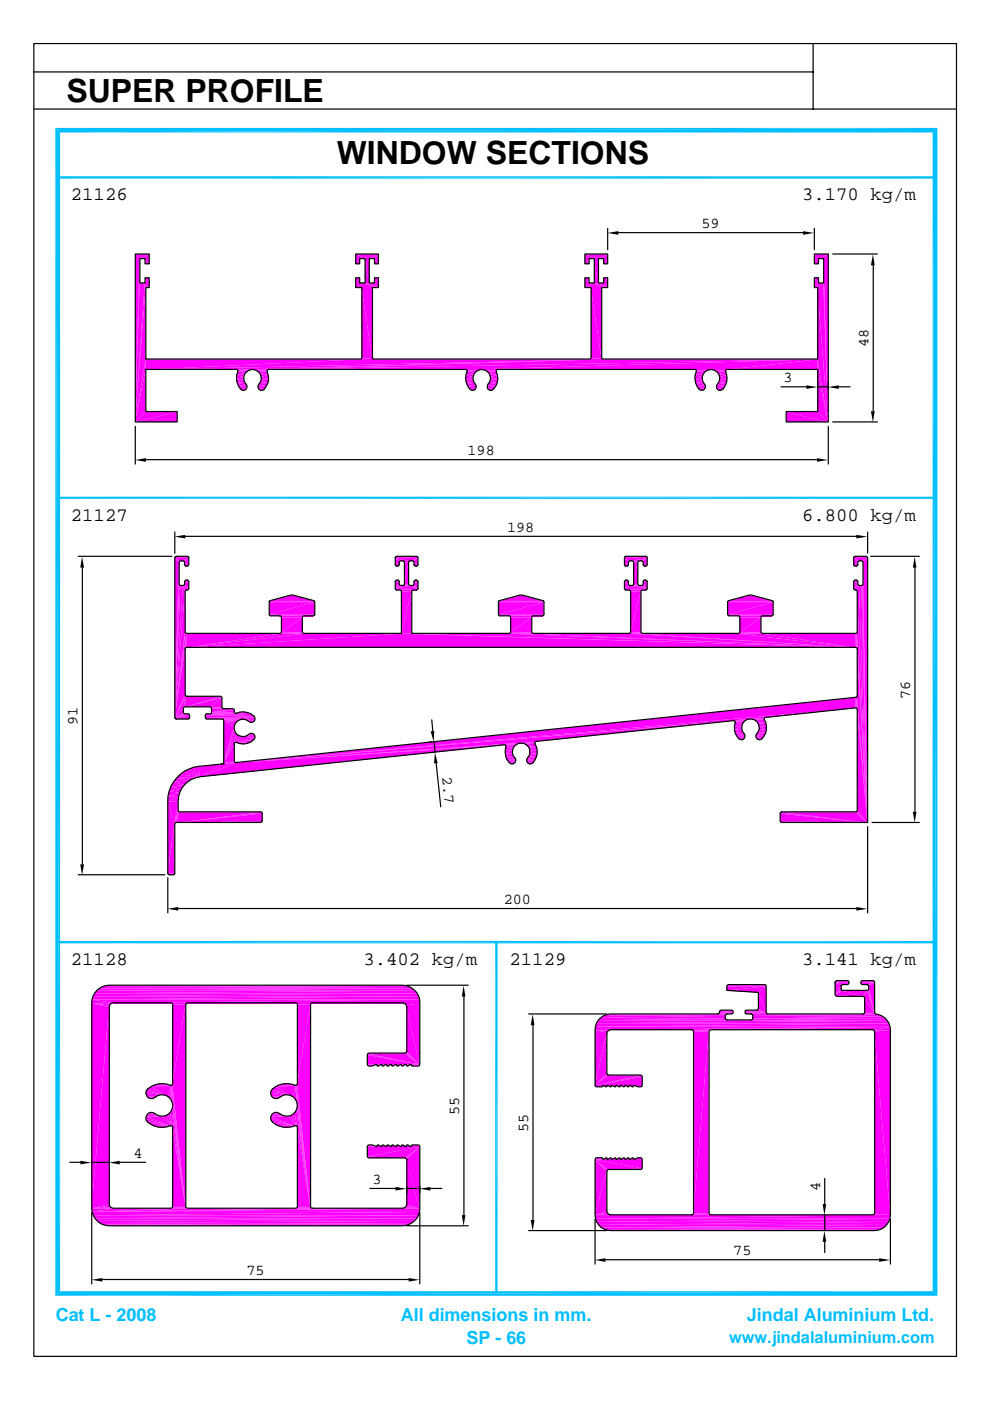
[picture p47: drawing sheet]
<svg xmlns="http://www.w3.org/2000/svg" width="210mm" height="297mm" viewBox="0 0 210 297" stroke-linecap="round" stroke-linejoin="round" font-family="sans-serif">
<defs><g id="words">
<g font-size="6.8">
<text x="14.1" y="21.5">SUPER PROFILE</text>
<text x="71.4" y="34.7">WINDOW SECTIONS</text>
</g>
<g font-size="4">
<text x="15" y="42.5">21126</text>
<text x="170.1" y="42.5">3.170 kg/m</text>
<text x="15" y="110.4">21127</text>
<text x="170.1" y="110.4">6.800 kg/m</text>
<text x="15" y="204.6">21128</text>
<text x="77" y="204.6">3.402 kg/m</text>
<text x="108" y="204.6">21129</text>
<text x="170.1" y="204.6">3.141 kg/m</text>
</g>
<g font-size="3.8" fill="#00bfff">
<text x="11.8" y="280.1">Cat L - 2008</text>
<text x="85" y="280.1">All dimensions in mm.</text>
<text x="158.4" y="280.1">Jindal Aluminium Ltd.</text>
<text x="98.9" y="285.1">SP - 66</text>
</g>
<text font-size="3.5" fill="#00bfff" x="154.6" y="284.7">www.jindalaluminium.com</text>
<g font-size="3.2">
<text x="148.7" y="48.4">59</text>
<text x="184.1" y="73.6" transform="rotate(-90 184.1 73.6)">48</text>
<text x="166.1" y="81.1">3</text>
<text x="99.1" y="96.5">198</text>
<text x="107.5" y="112.8">198</text>
<text x="193" y="148.2" transform="rotate(-90 193 148.2)">76</text>
<text x="16.4" y="153.8" transform="rotate(-90 16.4 153.8)">91</text>
<text x="93.7" y="164.7" transform="rotate(84 93.7 164.7)">2.7</text>
<text x="106.8" y="191.7">200</text>
<text x="97.3" y="236.4" transform="rotate(-90 97.3 236.4)">55</text>
<text x="112" y="240" transform="rotate(-90 112 240)">55</text>
<text x="28.3" y="245.6">4</text>
<text x="79" y="251.1">3</text>
<text x="173.9" y="252.4" transform="rotate(-90 173.9 252.4)">4</text>
<text x="155.4" y="266.2">75</text>
<text x="52.2" y="270.4">75</text>
</g>
</g></defs>
<g fill="#f0f">
<path d="M35.6 185.4l1.1 .1z"/>
<path d="M35.6 185.4h1.3z"/>
<path d="M35.6 185.4l1.4-.2-.1 .2z"/>
<path d="M35.5 185.2h1.5l-1.4 .2z"/>
<path d="M37 174.7v10.5h-1.5z"/>
</g>
<path d="M37.3 174.4h18.2M165.4 174.4h18.5" fill="none" stroke="#f0f" stroke-width=".21"/>
<path d="M37.3 174.3h18.2M165.4 174.3h18.5" fill="none" stroke="#f0f" stroke-width=".34"/>
<g fill="#f0f">
<path d="M37.3 174.4l18.2-1.9v1.6z"/>
<path d="M165.4 172.5l18.5 1.9-18.5-.3z"/>
<path d="M165.4 172.3l18.5 2.1-18.5-1.9z"/>
<path d="M37.3 174.4l18.2-2.1v.2z"/>
<path d="M37.3 174.4l17.9-2.2 .3 .1z"/>
<path d="M38 172.2h17.2l-17.9 2.2z"/>
<path d="M38 172.2l-.7 2.2-.2 .1z"/>
<path d="M38 172.2l-1 2.5z"/>
<path d="M165.4 172.3l.3-.1 18.2 2.2z"/>
<path d="M165.7 172.2h15.7l2.5 2.2z"/>
<path d="M37.8 172.1l.2 .1-1 2.5z"/>
<path d="M181.4 172.2l.2-.1 2.3 2.3z"/>
<path d="M37.7 171.9l.1 .2-.8 2.6z"/>
<path d="M181.7 171.9l2.2 2.5-2.3-2.3z"/>
<path d="M37.7 169.9v2l-.7 2.8z"/>
<path d="M35.5 169.9h2.2l-.7 4.8z"/>
<path d="M35.5 169.9l1.5 4.8-1.5 10.5z"/>
<path d="M35.5 169.9l2.3-.9-.1 .9z"/>
<path d="M35.6 168.9l2.2 .1-2.3 .9z"/>
<path d="M35.6 168.9l2.5-.9-.3 1z"/>
<path d="M35.8 167.8l2.3 .2-2.5 .9z"/>
<path d="M35.8 167.8l2.7-.6-.4 .8z"/>
<path d="M36.2 166.8l2.3 .4-2.7 .6z"/>
<path d="M36.2 166.8l2.9-.4-.6 .8z"/>
<path d="M36.7 165.8l2.4 .6-2.9 .4z"/>
<path d="M36.7 165.8h3.1l-.7 .6z"/>
<path d="M36.7 165.8l3.9-.5-.8 .5z"/>
<path d="M37.4 165l3.2 .3-3.9 .5z"/>
</g>
<path d="M37.4 165.1h4" fill="none" stroke="#f0f" stroke-width=".34"/>
<path d="M37.4 164.9h5" fill="none" stroke="#f0f" stroke-width=".21"/>
<g fill="#f0f">
<path d="M38.2 164.2l4.2 .5-5 .3z"/>
<path d="M38.2 164.2l.9-.6 3.3 1.1z"/>
<path d="M39.1 163.6l.9-.5 2.4 1.6z"/>
<path d="M40 163.1l1.1-.4 1.3 2z"/>
<path d="M41.1 162.7l1-.2 .3 2.2z"/>
<path d="M42.1 162.5l5-.5-4.7 2.7z"/>
<path d="M112.1 162h.6z"/>
<path d="M108.2 162h.6z"/>
<path d="M42.4 164.7l4.9-2.8z"/>
<path d="M108.2 162l.9-.2-.3 .2z"/>
<path d="M111.8 161.8l.9 .2h-.6z"/>
<path d="M111.8 161.8h1.1l-.2 .2z"/>
<path d="M107.9 161.8h1.2l-.9 .2z"/>
</g>
<path d="M47.3 161.8h2.6" fill="none" stroke="#f0f" stroke-width=".21"/>
<path d="M42.4 164.7l4.9-2.8 2.6-.2z" fill="#f0f"/>
<path d="M47.4 161.7h2.5" fill="none" stroke="#f0f" stroke-width=".21"/>
<g fill="#f0f">
<path d="M107.9 161.8l1.3-.2-.1 .2z"/>
<path d="M111.7 161.6l1.2 .2h-1.1z"/>
</g>
<path d="M47.4 161.6h2.3" fill="none" stroke="#f0f" stroke-width=".3"/>
<g fill="#f0f">
<path d="M107.9 161.8l1.4-.5-.1 .3z"/>
<path d="M111.6 161.3l1.3 .5-1.2-.2z"/>
<path d="M111.6 161.3l1.8-.1-.5 .6z"/>
<path d="M107.5 161.2l1.8 .1-1.4 .5z"/>
<path d="M107.5 161.2l1.8-.2v.3z"/>
<path d="M111.6 161l1.8 .2-1.8 .1z"/>
<path d="M107.5 161.2l1.6-.5 .2 .3z"/>
<path d="M111.8 160.7l1.6 .5-1.8-.2z"/>
<path d="M111.8 160.7l1.9-.2-.3 .7z"/>
<path d="M107.2 160.5l1.9 .2-1.6 .5z"/>
<path d="M107.2 160.5l1.6-.2 .3 .4z"/>
<path d="M112.1 160.3l1.6 .2-1.9 .2z"/>
<path d="M112.1 160.3l1.7-.5-.1 .7z"/>
<path d="M107.1 159.8l1.7 .5-1.6 .2z"/>
<path d="M107.1 159.8l1.5-.1 .2 .6z"/>
<path d="M112.3 159.7l1.5 .1-1.7 .5z"/>
<path d="M107.1 159.8l1.5-.7v.6z"/>
<path d="M112.3 159.1l1.5 .7-1.5-.1z"/>
<path d="M112.3 159.1h1.5v.7z"/>
<path d="M107.1 159.1h1.5l-1.5 .7z"/>
<path d="M107.1 159.1l1.7-.5-.2 .5z"/>
<path d="M112.1 158.6l1.7 .5h-1.5z"/>
<path d="M112.1 158.6l1.6-.2 .1 .7z"/>
<path d="M107.2 158.4l1.6 .2-1.7 .5z"/>
<path d="M107.2 158.2l1.6 .4-1.6-.2z"/>
<path d="M107.2 158.2l1.9-.1-.3 .5z"/>
<path d="M111.8 158.1l1.9 .3-1.6 .2z"/>
</g>
<path d="M107.1 158.1h2" fill="none" stroke="#f0f" stroke-width=".21"/>
<path d="M42.4 164.7l7.5-3 57-3.7z" fill="#f0f"/>
<path d="M106.9 158.1h2.2" fill="none" stroke="#f0f" stroke-width=".21"/>
<path d="M106.9 158h2.7" fill="none" stroke="#f0f" stroke-width=".34"/>
<g fill="#f0f">
<path d="M111.3 157.8l2.4 .6-1.9-.3z"/>
<path d="M49.6 157.8v3.6l-2.2 .3z"/>
<path d="M111.3 157.8l2.1-.1 .3 .7z"/>
<path d="M50.8 157.7h1.6l-.8 .1z"/>
</g>
<path d="M106.9 157.8h3.3" fill="none" stroke="#f0f" stroke-width=".34"/>
<path d="M49.9 161.7l60.3-4.1-3.3 .4z" fill="#f0f"/>
<path d="M110.7 157.7h2.7" fill="none" stroke="#f0f" stroke-width=".21"/>
<path d="M49.7 157.6l-2.3 4.1z" fill="#f0f"/>
<path d="M49.8 157.6h2.6M110.2 157.6h3.1M110.7 157.6h2.7" fill="none" stroke="#f0f" stroke-width=".21"/>
<path d="M50 157.6h2.4" fill="none" stroke="#f0f" stroke-width=".25"/>
<path d="M49.8 157.5h3.3M110.2 157.5h3.2" fill="none" stroke="#f0f" stroke-width=".3"/>
<g fill="#f0f">
<path d="M49.9 161.7l63.5-4.4z"/>
<path d="M49.9 161.7l63.7-4.4z"/>
<path d="M49.8 157.5l4-.6-.7 .5z"/>
<path d="M156.8 156.8l.6 .1z"/>
<path d="M160.7 156.9l.6-.1z"/>
<path d="M156.8 156.8l.8-.1-.2 .2z"/>
<path d="M160.4 156.7l.9 .1-.6 .1z"/>
<path d="M156.5 156.7h1.1l-.8 .1z"/>
<path d="M160.4 156.7h1.1l-.2 .1z"/>
<path d="M49.8 157.5l4.1-.8-.1 .2z"/>
<path d="M156.5 156.7l1.3-.3-.2 .3z"/>
<path d="M160.3 156.4l1.2 .3h-1.1z"/>
<path d="M49.8 157.5l4.2-1.1-.1 .3z"/>
<path d="M49.8 157.5l1.9-1.3 2.3 .2z"/>
<path d="M49.7 157.6l2-1.4z"/>
<path d="M49.7 157.6l1.4-1.4h.6z"/>
<path d="M156.5 156.7l1.4-.5-.1 .2z"/>
<path d="M160.2 156.2l1.3 .5-1.2-.3z"/>
<path d="M160.2 156.2l1.8-.1-.5 .6z"/>
<path d="M156.1 156.1l1.8 .1-1.4 .5z"/>
</g>
<path d="M51.7 156.2h2.3" fill="none" stroke="#f0f" stroke-width=".3"/>
<g fill="#f0f">
<path d="M52.2 156.1l1.8-.1v.4z"/>
<path d="M50.6 156l.5 .2-1.4 1.4z"/>
<path d="M156.1 156.1l1.8-.2v.3z"/>
<path d="M160.2 155.9l1.8 .2-1.8 .1z"/>
<path d="M52.2 156.1l1.6-.3 .2 .2z"/>
<path d="M52.2 156.1l.5-.4 1.1 .1z"/>
<path d="M50.1 155.7l.5 .3-.9 1.6z"/>
<path d="M50.1 155.7l-.4 1.9-2.3 4.1z"/>
<path d="M52.7 155.7l.9-.1 .2 .2z"/>
<path d="M156.1 156.1l1.6-.5 .2 .3z"/>
<path d="M160.4 155.6l1.6 .5-1.8-.2z"/>
<path d="M52.7 155.7l.9-.1z"/>
<path d="M53 155.6h.6z"/>
<path d="M160.4 155.6l1.9-.2-.3 .7z"/>
<path d="M155.8 155.4l1.9 .2-1.6 .5z"/>
<path d="M49.8 155.2l.3 .5-2.7 6z"/>
<path d="M155.8 155.4l1.6-.3 .3 .5z"/>
<path d="M160.7 155.1l1.6 .3-1.9 .2z"/>
<path d="M160.7 155.1l1.7-.4-.1 .7z"/>
<path d="M155.7 154.7l1.7 .4-1.6 .3z"/>
<path d="M49.6 154.7l.2 .5-2.4 6.5z"/>
<path d="M155.7 154.7l1.5-.1 .2 .5z"/>
<path d="M160.9 154.6l1.5 .1-1.7 .4z"/>
<path d="M49.6 154.1v.6l-2.2 7z"/>
<path d="M155.7 154.7l1.5-.7v.6z"/>
<path d="M160.9 154l1.5 .7-1.5-.1z"/>
<path d="M160.9 154h1.5v.7z"/>
<path d="M155.7 154h1.5l-1.5 .7z"/>
<path d="M155.7 154l1.7-.5-.2 .5z"/>
<path d="M160.7 153.5l1.7 .5h-1.5z"/>
<path d="M160.7 153.5l1.6-.2 .1 .7z"/>
<path d="M155.8 153.2l1.6 .3-1.7 .5z"/>
<path d="M53 153.2l.6-.1z"/>
<path d="M155.8 153.1l1.6 .4-1.6-.3z"/>
<path d="M52.7 153l.9 .1-.6 .1z"/>
<path d="M155.8 153.1l1.9-.1-.3 .5z"/>
<path d="M160.4 153l1.9 .3-1.6 .2z"/>
<path d="M52.7 153h1.1l-.2 .1z"/>
</g>
<path d="M155.7 153h2" fill="none" stroke="#f0f" stroke-width=".21"/>
<path d="M49.9 161.7l105.6-8.8-41.9 4.4z" fill="#f0f"/>
<path d="M155.5 152.9h2.2" fill="none" stroke="#f0f" stroke-width=".21"/>
<g fill="#f0f">
<path d="M47.4 152.8l2.7 .3-.3 .5z"/>
<path d="M47.4 152.8l2.4 .8-.2 .5z"/>
<path d="M47.4 152.8l2.2 1.3-2.2 7.6z"/>
</g>
<path d="M47.4 152.9h3.2" fill="none" stroke="#f0f" stroke-width=".34"/>
<g fill="#f0f">
<path d="M52.7 153l1.3-.3-.2 .3z"/>
<path d="M52.2 152.7h1.8l-1.3 .3z"/>
</g>
<path d="M155.5 152.9h2.7" fill="none" stroke="#f0f" stroke-width=".34"/>
<path d="M159.9 152.7l2.4 .6-1.9-.3z" fill="#f0f"/>
<path d="M47.3 152.7h3.3" fill="none" stroke="#f0f" stroke-width=".21"/>
<path d="M159.9 152.7l2.1-.1 .3 .7z" fill="#f0f"/>
<path d="M47.1 152.6h4.6M47.3 152.7h3.8M51.7 152.6h2.3" fill="none" stroke="#f0f" stroke-width=".21"/>
<path d="M155.5 152.7h3.2" fill="none" stroke="#f0f" stroke-width=".34"/>
<path d="M49.9 161.7l108.8-9.2z" fill="#f0f"/>
<path d="M37 152.3h3.1M37.1 152.5h2.9M43.5 152.3h10.5M43.6 152.5h3.5M43.6 152.5h10.4M158.7 152.5h3.2M159.3 152.6h2.7M159.3 152.5h2.7" fill="none" stroke="#f0f" stroke-width=".21"/>
<path d="M51.7 152.6h2.3" fill="none" stroke="#f0f" stroke-width=".3"/>
<path d="M158.7 152.4h3.4" fill="none" stroke="#f0f" stroke-width=".25"/>
<path d="M158.7 152.3h3.5" fill="none" stroke="#f0f" stroke-width=".34"/>
<path d="M49.9 161.7l112.3-9.5z" fill="#f0f"/>
<path d="M43.5 152.3h10.5" fill="none" stroke="#f0f" stroke-width=".3"/>
<path d="M43.5 152h10.4" fill="none" stroke="#f0f" stroke-width=".34"/>
<g fill="#f0f">
<path d="M37 152.2l3.1-.5v.5z"/>
<path d="M43.5 151.7l10.3 .2-10.3 .3z"/>
<path d="M37 152.2l3-.7 .1 .2z"/>
</g>
<path d="M43.5 151.7h10.3" fill="none" stroke="#f0f" stroke-width=".38"/>
<g fill="#f0f">
<path d="M37 152.2l2.8-.8 .2 .1z"/>
<path d="M37 152.2l2.1-.8h.7z"/>
<path d="M43.6 151.5l10.2 .4z"/>
<path d="M43.8 151.4l10 .5z"/>
<path d="M44.5 151.4h8.6l.7 .5z"/>
<path d="M37 152.2l1.9-.9 .2 .1z"/>
</g>
<path d="M44.5 151.4h8.6M44.7 151.3h8.4M44.7 151.3h5.1" fill="none" stroke="#f0f" stroke-width=".21"/>
<path d="M37 152.2l1.8-1.1 .1 .2z" fill="#f0f"/>
<path d="M44.7 151.2h5M44.8 151.1h4.9" fill="none" stroke="#f0f" stroke-width=".21"/>
<path d="M50 151.3h3.1" fill="none" stroke="#f0f" stroke-width=".3"/>
<path d="M50 151.2h2.4" fill="none" stroke="#f0f" stroke-width=".25"/>
<g fill="#f0f">
<path d="M50.8 151l1.6 .1z"/>
<path d="M44.8 151.1l4.8-.5v.4z"/>
<path d="M181.7 150.4l2.2 24-2.2-2.5z"/>
<path d="M44.8 151.1l4.7-.7 .1 .2z"/>
<path d="M44.8 151.1l4.5-.8 .2 .1z"/>
<path d="M44.8 151.1l2.5-.8h2z"/>
<path d="M38.8 150.2v.9l-1.8 1.1z"/>
<path d="M44.8 150.2l2.5 .1-2.5 .8z"/>
</g>
<path d="M44.8 150.3h2.5" fill="none" stroke="#f0f" stroke-width=".21"/>
<g fill="#f0f">
<path d="M49.9 161.7l131.5-11.6-19.2 2.1z"/>
<path d="M38.9 150l-1.9 2.2z"/>
</g>
<path d="M44.5 150h2.5M44.7 150.1h2.4" fill="none" stroke="#f0f" stroke-width=".21"/>
<g fill="#f0f">
<path d="M39.1 149.9l7.9-1.9-2.5 1.9z"/>
<path d="M44.5 149.9l2.5-1.9v2z"/>
<path d="M49.9 161.7l131.5-13.8v2.2z"/>
</g>
<path d="M181.5 147.8v2.4" fill="none" stroke="#f0f" stroke-width=".25"/>
<path d="M181.6 147.8v2.6" fill="none" stroke="#f0f" stroke-width=".21"/>
<g fill="#f0f">
<path d="M181.6 147.8l2.3 26.6-2.2-24z"/>
<path d="M39.1 149.9l7.8-2.1 .1 .2z"/>
<path d="M39.1 149.9l7.6-2.2 .2 .1z"/>
<path d="M39.5 147.7h7.2l-7.6 2.2z"/>
<path d="M39.5 147.7l-.4 2.2-.2 .1z"/>
<path d="M39.5 147.7l-.6 2.3-1.9 2.2z"/>
<path d="M39.3 147.6l.2 .1-2.5 4.5z"/>
<path d="M181.7 147.6l2.2 26.8z"/>
<path d="M39.2 147.4l.1 .2-2.3 4.6z"/>
<path d="M39.2 137.6v9.8l-2.2 4.8z"/>
<path d="M181.7 137.6l2.2 36.8-2.2-26.8z"/>
<path d="M39.5 137.3l45.5-2.9 96.4 2.9z"/>
<path d="M85 134.4l96.4 2.9z"/>
<path d="M39.5 137.3l24.8-2.9h20.7z"/>
<path d="M87.2 134.4h20.7l73.5 2.9z"/>
<path d="M39.5 137.3l19.8-2.9h5z"/>
<path d="M39.5 134.4h19.8l-19.8 2.9z"/>
</g>
<path d="M39.4 134.4v3" fill="none" stroke="#f0f" stroke-width=".21"/>
<path d="M39.3 134.4v3.2" fill="none" stroke="#f0f" stroke-width=".3"/>
<g fill="#f0f">
<path d="M39.5 134.4l-.3 3.2-2.2 14.6z"/>
<path d="M107.9 134.4h5.1l68.4 2.9z"/>
<path d="M113 134.4h20.3l48.1 2.9z"/>
<path d="M133.3 134.4h2.8l45.3 2.9z"/>
<path d="M136.1 134.4h20.4l24.9 2.9z"/>
<path d="M156.5 134.4h5.1l19.8 2.9z"/>
<path d="M161.6 134.4h19.8v2.9z"/>
</g>
<path d="M181.5 134.4v3" fill="none" stroke="#f0f" stroke-width=".21"/>
<path d="M181.5 134.4v3.2" fill="none" stroke="#f0f" stroke-width=".3"/>
<path d="M39.3 134.3l.2 .1-2.5 17.8z" fill="#f0f"/>
<path d="M59.3 134.3h5M107.9 134.3h5.1M133.3 134.3h2.8M156.5 134.3h5.1" fill="none" stroke="#f0f" stroke-width=".21"/>
<path d="M181.5 134.3v3.3" fill="none" stroke="#f0f" stroke-width=".3"/>
<path d="M181.6 134.3l2.3 40.1z" fill="#f0f"/>
<path d="M59.3 134.3h4.8M107.9 134.3h4.9M133.3 134.3h2.6M156.5 134.3h4.9" fill="none" stroke="#f0f" stroke-width=".21"/>
<path d="M39.2 134.1l.1 .2-2.3 17.9z" fill="#f0f"/>
<path d="M59.5 134.2h4.6M108.1 134.2h4.7M133.6 134.2h2.3M156.7 134.2h4.7" fill="none" stroke="#f0f" stroke-width=".21"/>
<path d="M181.7 134.1l2.2 40.3z" fill="#f0f"/>
<path d="M108.1 134.2h4.6M133.6 134.2h2.2M156.7 134.2h4.6" fill="none" stroke="#f0f" stroke-width=".21"/>
<g fill="#f0f">
<path d="M59.6 134.1l4.5-3.2v3.2z"/>
<path d="M108.2 134.1l4.5-3.2v3.2z"/>
<path d="M156.8 134.1l4.5-3.2v3.2z"/>
<path d="M156.8 130.9h4.5l-4.5 3.2z"/>
<path d="M108.2 130.9h4.5l-4.5 3.2z"/>
<path d="M59.6 130.9h4.5l-4.5 3.2z"/>
</g>
<path d="M57 130.4h9.7M57.1 130.6h9.5M59.3 130.7h5M59.5 130.8h4.6M105.6 130.4h9.7M105.7 130.6h9.5M107.9 130.7h5.1M108.1 130.8h4.7M154.2 130.4h9.7M154.3 130.6h9.5M156.5 130.7h5.1M156.7 130.8h4.7" fill="none" stroke="#f0f" stroke-width=".21"/>
<g fill="#f0f">
<path d="M154.2 130.3l9.7-2.6v2.6z"/>
<path d="M105.6 130.3l9.7-2.6v2.6z"/>
<path d="M57 130.3l9.7-2.6v2.6z"/>
<path d="M154.2 127.7h9.7l-9.7 2.6z"/>
<path d="M57 127.7h9.7l-9.7 2.6z"/>
<path d="M105.6 127.7h9.7l-9.7 2.6z"/>
</g>
<path d="M57 127.6h9.7M57.1 127.5h9.5M105.6 127.6h9.7M105.7 127.5h9.5M154.2 127.6h9.7M154.3 127.5h9.5" fill="none" stroke="#f0f" stroke-width=".21"/>
<g fill="#f0f">
<path d="M105.8 127.4l4.8-1.2 4.5 1.2z"/>
<path d="M57.2 127.4l4.8-1.2 4.5 1.2z"/>
<path d="M154.4 127.4l4.9-1.2 4.4 1.2z"/>
<path d="M105.8 127.4l4.8-1.2z"/>
<path d="M57.2 127.4l4.8-1.2z"/>
<path d="M154.4 127.4l4.9-1.2z"/>
<path d="M158.9 126.2h.4z"/>
<path d="M61.6 126.2h.4z"/>
<path d="M110.2 126.2h.4z"/>
<path d="M39.2 125.5v8.6l-2.2 18.1z"/>
<path d="M135.8 125.5v8.6h-2.2z"/>
<path d="M87.2 125.5v8.9h-2.2z"/>
<path d="M181.7 125.5l2.2 48.9-2.2-40.3z"/>
<path d="M133.6 125.5h2.2l-2.2 8.6z"/>
<path d="M85 125.5h2.2l-2.2 8.9z"/>
</g>
<path d="M84.8 125.2h2.7M84.8 125.2h3.5M85 125.4h2.3M133.3 125.2h2.8M133.3 125.2h3.6M133.6 125.4h2.3" fill="none" stroke="#f0f" stroke-width=".21"/>
<g fill="#f0f">
<path d="M39.5 125.2l.4-.2z"/>
<path d="M83.8 125l1 .2z"/>
</g>
<path d="M83.8 125.1h4.7M132.4 125.1h4.7" fill="none" stroke="#f0f" stroke-width=".21"/>
<path d="M181 125l.4 .2z" fill="#f0f"/>
<path d="M83.8 125h4.8M132.4 125h4.8" fill="none" stroke="#f0f" stroke-width=".21"/>
<g fill="#f0f">
<path d="M39.5 125.2l.5-.3z"/>
<path d="M39.3 125.3l.7-.4z"/>
</g>
<path d="M83.7 125h4.9" fill="none" stroke="#f0f" stroke-width=".21"/>
<g fill="#f0f">
<path d="M180.9 124.9l.5 .3z"/>
<path d="M180.9 124.9l.7 .4z"/>
</g>
<path d="M132.3 125h4.9" fill="none" stroke="#f0f" stroke-width=".21"/>
<g fill="#f0f">
<path d="M38.8 124.2l1.2 .7-.7 .4z"/>
<path d="M38.8 124.2l.5 1.1-.1 .2z"/>
<path d="M38.8 124.2l.4 1.3-2.2 26.7z"/>
<path d="M38.2 124.2h.6l-1.8 28z"/>
<path d="M180.9 124.9l1.2-.7-.5 1.1z"/>
<path d="M182.1 124.2l-.4 1.3-.1-.2z"/>
<path d="M182.1 124.2l1.8 50.2-2.2-48.9z"/>
<path d="M182.1 124.2h.5l1.3 50.2z"/>
<path d="M132.3 124.9l1.2-.7 3.7 .7z"/>
<path d="M133.5 124.2l3.7 .7z"/>
<path d="M83.7 124.9l3.2-.7 1.7 .7z"/>
<path d="M86.9 124.2h.5l1.2 .7z"/>
<path d="M134 124.2h1.5l1.7 .7z"/>
<path d="M135.5 124.2h.5l1.2 .7z"/>
<path d="M83.7 124.9l1.7-.7h1.5z"/>
<path d="M83.7 124.9l1.2-.7h.5z"/>
<path d="M38 124.1l.2 .1-1.2 28z"/>
<path d="M134 124.2h1.5z"/>
<path d="M85.4 124.2h1.5z"/>
<path d="M182.6 124.2l.2-.1 1.1 50.3z"/>
<path d="M132.3 124.9l1-.8 .2 .1z"/>
<path d="M134.2 124.1l1.3 .1z"/>
<path d="M180.9 124.9l1-.8 .2 .1z"/>
<path d="M85.6 124.1l1.3 .1z"/>
<path d="M83.7 124.9l1-.8 .2 .1z"/>
<path d="M38.8 124.2l.2-.1 1 .8z"/>
<path d="M87.4 124.2l.2-.1 1 .8z"/>
<path d="M136 124.2l.2-.1 1 .8z"/>
<path d="M37.9 123.9l-.9 28.3z"/>
<path d="M133.2 123.9l.1 .2-1 .8z"/>
<path d="M85.6 124.1l1-.2 .1 .2z"/>
<path d="M181.8 123.9l.1 .2-1 .8z"/>
<path d="M134.2 124.1l1-.2 .1 .2z"/>
<path d="M84.6 123.9l.1 .2-1 .8z"/>
<path d="M87.7 123.9l.9 1-1-.8z"/>
<path d="M134.3 123.9h.9l-1 .2z"/>
<path d="M39.1 123.9l.9 1-1-.8z"/>
<path d="M136.3 123.9l.9 1-1-.8z"/>
<path d="M182.9 123.9l1 50.5z"/>
<path d="M85.7 123.9h.9l-1 .2z"/>
<path d="M181.8 123.3v.6l-.9 1z"/>
<path d="M87.7 123.9l.9-.6v1.6z"/>
<path d="M136.3 123.3l.9 1.6-.9-1z"/>
<path d="M132.3 123.3l.9 .6-.9 1z"/>
<path d="M84.6 123.3v.6l-.9 1z"/>
<path d="M132.3 123.3h.9v.6z"/>
<path d="M136.3 123.3h.9v1.6z"/>
<path d="M39.1 123.9l.9-.6v1.6z"/>
<path d="M39.1 123.3h.9l-.9 .6z"/>
<path d="M83.7 123.3h.9l-.9 1.6z"/>
<path d="M180.9 123.3h.9l-.9 1.6z"/>
<path d="M87.7 123.3h.9l-.9 .6z"/>
<path d="M87.7 123.3l.8-.1 .1 .1z"/>
<path d="M83.8 123.2l.8 .1h-.9z"/>
<path d="M136.4 123.2l.8 .1h-.9z"/>
<path d="M132.4 123.2l.8 .1h-.9z"/>
<path d="M83.8 123.2h.7l.1 .1z"/>
<path d="M136.4 123.2h.7l.1 .1z"/>
<path d="M132.4 123.2h.7l.1 .1z"/>
<path d="M87.8 123.2h.7l-.8 .1z"/>
<path d="M180.9 123.3l.8-.1 .1 .1z"/>
<path d="M39.1 123.3l.8-.1 .1 .1z"/>
<path d="M39.2 123.2h.7l-.8 .1z"/>
<path d="M181 123.2h.7l-.8 .1z"/>
<path d="M136.4 123.2h.7z"/>
<path d="M87.8 123.2h.7z"/>
<path d="M83.8 123.2h.7z"/>
<path d="M132.4 123.2h.7z"/>
<path d="M132.4 123.2l.4-.1z"/>
<path d="M136.7 123.1l.4 .1z"/>
<path d="M83.8 123.2l.4-.1z"/>
<path d="M88.1 123.1l.4 .1z"/>
<path d="M87.8 123.2l.3-.1z"/>
<path d="M84.2 123.1l.3 .1z"/>
<path d="M136.4 123.2l.3-.1z"/>
<path d="M132.8 123.1l.3 .1z"/>
<path d="M181 123.2l.5-.2z"/>
<path d="M181 123.2l.5-.2 .2 .2z"/>
<path d="M39.2 123.2l.5-.2z"/>
<path d="M39.2 123.2l.5-.2 .2 .2z"/>
<path d="M181.2 120.1l.5-.1z"/>
<path d="M39.4 120.1l.5-.1z"/>
<path d="M181 120h.7z"/>
<path d="M39.2 120h.7z"/>
<path d="M136.7 120.1l.4-.1z"/>
<path d="M88.1 120.1l.4-.1z"/>
<path d="M136.4 120h.7z"/>
<path d="M136.4 120l.3 .1z"/>
<path d="M84.2 120.1l.3-.1z"/>
<path d="M132.8 120.1l.3-.1z"/>
<path d="M83.8 120h.7z"/>
<path d="M83.8 120l.4 .1z"/>
<path d="M132.4 120h.7z"/>
<path d="M132.4 120l.4 .1z"/>
<path d="M87.8 120h.7z"/>
<path d="M87.8 120l.3 .1z"/>
<path d="M181 120l.8-.2-.1 .2z"/>
<path d="M132.4 120l.8-.2-.1 .2z"/>
<path d="M136.4 120l.8-.2-.1 .2z"/>
<path d="M83.8 120l.8-.2-.1 .2z"/>
<path d="M87.8 120l.8-.2-.1 .2z"/>
<path d="M39.2 120l.8-.2-.1 .2z"/>
<path d="M180.9 119.8h.9l-.8 .2z"/>
<path d="M39.1 119.8h.9l-.8 .2z"/>
<path d="M136.3 119.8h.9l-.8 .2z"/>
<path d="M132.3 119.8h.9l-.8 .2z"/>
<path d="M83.7 119.8h.9l-.8 .2z"/>
<path d="M87.7 119.8h.9l-.8 .2z"/>
<path d="M86.6 119.3v4.6h-.9z"/>
<path d="M135.2 119.3v4.6h-.9z"/>
<path d="M37.9 119.3v4.6l-.9 28.3z"/>
<path d="M132.3 119.8l.9-.5v.5z"/>
<path d="M180.9 119.8l.9-.5v.5z"/>
<path d="M83.7 119.8l.9-.5v.5z"/>
<path d="M85.7 119.3h.9l-.9 4.6z"/>
<path d="M134.3 119.3h.9l-.9 4.6z"/>
<path d="M39.1 119.3l.9 .5h-.9z"/>
<path d="M182.9 119.3l1 55.1z"/>
<path d="M87.7 119.3l.9 .5h-.9z"/>
<path d="M136.3 119.3l.9 .5h-.9z"/>
<path d="M134.3 119.3l1-.2-.1 .2z"/>
<path d="M132.3 119.8l1-.7-.1 .2z"/>
<path d="M180.9 119.8l1-.7-.1 .2z"/>
<path d="M83.7 119.8l1-.7-.1 .2z"/>
<path d="M85.7 119.3l1-.2-.1 .2z"/>
<path d="M134.2 119.1h1.1l-1 .2z"/>
<path d="M136.2 119.1l1 .7-.9-.5z"/>
<path d="M87.6 119.1l1 .7-.9-.5z"/>
<path d="M39 119.1l1 .7-.9-.5z"/>
<path d="M85.6 119.1h1.1l-1 .2z"/>
<path d="M134.2 119.1l1.3-.1z"/>
<path d="M85.4 119l1.3 .1z"/>
<path d="M134 119h1.5z"/>
<path d="M84.9 119h2z"/>
<path d="M85.4 119h1.5z"/>
<path d="M182.1 119l1.8-.7-1.3 .7z"/>
<path d="M182.6 119l1.3-.7-1.1 .8z"/>
<path d="M182.8 119.1l1.1-.8-1 1z"/>
<path d="M182.9 119.3l1-1v56.1z"/>
<path d="M38.2 119l1.8-.7-1.2 .7z"/>
<path d="M38.8 119l1.2-.7-1 .8z"/>
<path d="M39 119.1l1-.8v1.5z"/>
<path d="M133.5 119l3.7-.7z"/>
<path d="M134 119l3.2-.7-1.7 .7z"/>
<path d="M135.5 119l1.7-.7-1.2 .7z"/>
<path d="M136 119l1.2-.7-1 .8z"/>
<path d="M136.2 119.1l1-.8v1.5z"/>
<path d="M86.9 119l1.7-.7-1.2 .7z"/>
<path d="M87.4 119l1.2-.7-1 .8z"/>
<path d="M87.6 119.1l1-.8v1.5z"/>
<path d="M132.3 118.3h4.9l-3.7 .7z"/>
<path d="M132.3 118.3l1.2 .7-.2 .1z"/>
<path d="M132.3 118.3l1 .8-1 .7z"/>
<path d="M37 118.3h3l-1.8 .7z"/>
<path d="M37 118.3l1.2 .7-.2 .1z"/>
<path d="M37 118.3l1 .8-.1 .2z"/>
<path d="M37 118.3l.9 1-.9 32.9z"/>
<path d="M180.9 118.3h3l-1.8 .7z"/>
<path d="M180.9 118.3l1.2 .7-.2 .1z"/>
<path d="M180.9 118.3l1 .8-1 .7z"/>
<path d="M83.7 118.3h4.9l-1.7 .7z"/>
<path d="M83.7 118.3l3.2 .7h-2z"/>
<path d="M83.7 118.3l1.2 .7-.2 .1z"/>
<path d="M83.7 118.3l1 .8-1 .7z"/>
</g>
<path d="M37 118.2h3M37.1 118.1h2.8M83.7 118.2h4.9M83.8 118.1h4.7M132.3 118.2h4.9M132.4 118.1h4.7M180.9 118.2h3M181 118.1h2.8M21.7 259.8h65M22.4 259.9h63.6" fill="none" stroke="#f0f" stroke-width=".21"/>
<path d="M21 259.5h66.3" fill="none" stroke="#f0f" stroke-width=".34"/>
<g fill="#f0f">
<path d="M21 259.3l66.9-.4-.6 .4z"/>
<path d="M20.5 258.9h67.4l-66.9 .4z"/>
<path d="M20.5 258.9l67.8-.6-.4 .6z"/>
<path d="M20 258.3h68.3l-67.8 .6z"/>
<path d="M20 258.3l68.7-.6-.4 .6z"/>
<path d="M19.7 257.7h69l-68.7 .6z"/>
<path d="M19.7 257.7l69.2-.8-.2 .8z"/>
<path d="M19.5 256.9h69.4l-69.2 .8z"/>
<path d="M19.5 256.9l69.4-.7v.7z"/>
<path d="M19.5 256.9l69.4-.7z"/>
<path d="M19.5 256.9l46.6-.7h19.2z"/>
<path d="M19.5 256.9l46.6-.7z"/>
<path d="M19.5 256.9l20.2-.7h22.9z"/>
<path d="M19.5 256.9l16.7-.7h3.5z"/>
<path d="M19.5 256.9l4.5-.7h12.2z"/>
<path d="M19.4 256.2h4.6l-4.5 .7z"/>
</g>
<path d="M19.4 256.2h4.6M36.2 256.2h3.5M36.4 256.1h3.1M36.5 256h2.9M62.6 256.2h3.5M62.8 256.1h3.2M62.9 256h2.9M85.3 256.2h3.6" fill="none" stroke="#f0f" stroke-width=".21"/>
<path d="M19.4 256.1h4.3M85.6 256.1h3.3" fill="none" stroke="#f0f" stroke-width=".25"/>
<g fill="#f0f">
<path d="M19.4 256.2l3.8-.5 .2 .3z"/>
<path d="M86.1 255.7l2.8 .5-3-.2z"/>
<path d="M19.4 256.2l3.7-.9 .1 .4z"/>
<path d="M86.2 255.3l2.7 .9-2.8-.5z"/>
<path d="M86.2 245.9l2.7 10.3-2.7-.9z"/>
<path d="M86.1 245.8l2.8 10.4z"/>
</g>
<path d="M77.9 245.5h7.9M78 245.5h7.8" fill="none" stroke="#f0f" stroke-width=".21"/>
<path d="M77.8 245.4h8" fill="none" stroke="#f0f" stroke-width=".34"/>
<g fill="#f0f">
<path d="M77.8 245.2l11.1-2.1-3.1 2.5z"/>
<path d="M85.8 245.6l3.1-2.5-2.9 2.5z"/>
<path d="M86 245.6l2.9-2.5-2.8 2.7z"/>
<path d="M86.1 245.8l2.8-2.7v13.1z"/>
<path d="M77.8 243.1h11.1l-11.1 2.1z"/>
</g>
<path d="M77.8 243.1h11.1" fill="none" stroke="#f0f" stroke-width=".21"/>
<g fill="#f0f">
<path d="M77.8 243.1h2z"/>
<path d="M83.9 243.1h1.1z"/>
<path d="M86 243.1h1z"/>
<path d="M82.9 243.1h1z"/>
<path d="M81.8 243.1h1.1z"/>
<path d="M85 243.1h1z"/>
<path d="M79.8 243.1h1z"/>
<path d="M80.8 243.1h1z"/>
<path d="M85 243.1h.9z"/>
<path d="M82.9 243.1h.9z"/>
<path d="M80.8 243.1h.9z"/>
<path d="M81.8 243.1h1z"/>
<path d="M83.9 243.1h1z"/>
<path d="M87 243.1h1.9z"/>
<path d="M79.8 243.1h.9z"/>
<path d="M79.9 243l.8 .1z"/>
<path d="M85.1 243l.8 .1z"/>
<path d="M87.2 243l1.7 .1z"/>
<path d="M84 243l.9 .1z"/>
<path d="M80.9 243l.8 .1z"/>
<path d="M83 243l.8 .1z"/>
<path d="M82 243l.8 .1z"/>
<path d="M86.1 243l.9 .1z"/>
<path d="M87.2 243h1.7v.1z"/>
<path d="M87.2 243h1.7z"/>
<path d="M77.9 243l1.8 .1h-1.9z"/>
<path d="M81 242.9l.7 .2-.8-.1z"/>
<path d="M82 242.9l.8 .2-.8-.1z"/>
<path d="M85.1 242.9l.8 .2-.8-.1z"/>
<path d="M83.1 242.9l.7 .2-.8-.1z"/>
<path d="M84.1 242.9l.8 .2-.9-.1z"/>
<path d="M86.1 242.9l.9 .2-.9-.1z"/>
<path d="M79.9 242.9l.8 .2-.8-.1z"/>
<path d="M87.2 242.9l1.7 .1h-1.7z"/>
<path d="M87.2 242.9h1.6l.1 .1z"/>
<path d="M77.9 243l.1-.1 1.7 .2z"/>
<path d="M83.1 242.9l.2-.1 .5 .3z"/>
<path d="M82 242.9l.3-.1 .5 .3z"/>
<path d="M79.9 242.9l.3-.1 .5 .3z"/>
<path d="M85.1 242.9l.2-.1 .6 .3z"/>
<path d="M84.1 242.9l.2-.1 .6 .3z"/>
<path d="M86.1 242.9l.3-.1 .6 .3z"/>
<path d="M81 242.9l.2-.1 .5 .3z"/>
<path d="M82 242.9l.3-.1z"/>
<path d="M83.1 242.9l.2-.1z"/>
<path d="M85.1 242.9l.2-.1z"/>
<path d="M86.1 242.9l.3-.1z"/>
<path d="M84.1 242.9l.2-.1z"/>
<path d="M79.9 242.9l.3-.1z"/>
<path d="M81 242.9l.2-.1z"/>
<path d="M87.3 242.8l1.5 .1z"/>
<path d="M87.2 242.9h1.6z"/>
<path d="M78 242.9l.9-.1 .8 .3z"/>
<path d="M78 242.9l.9-.1z"/>
<path d="M63 239.1l2.8 16.8h-2.8z"/>
<path d="M36.5 239.1l2.8 16.8h-2.8z"/>
<path d="M33.6 239h1.6z"/>
<path d="M60 239h1.7z"/>
</g>
<path d="M32.8 238.9h2.4M32.8 238.8h3.4M59.2 238.9h2.5M59.2 238.8h3.5" fill="none" stroke="#f0f" stroke-width=".21"/>
<path d="M32.8 238.9h3.2M59.2 238.9h3.3" fill="none" stroke="#f0f" stroke-width=".25"/>
<path d="M32 238.7h4.2M58.4 238.7h4.3" fill="none" stroke="#f0f" stroke-width=".34"/>
<g fill="#f0f">
<path d="M31.3 238l4.9 .7-4.2-.2z"/>
<path d="M57.7 238l5 .7-4.3-.2z"/>
<path d="M31 237.6l5.2 1.1-4.9-.7z"/>
<path d="M57.4 237.6l5.3 1.1-5-.7z"/>
<path d="M30.9 237.2l5.3 1.5-5.2-1.1z"/>
<path d="M57.3 237.2l5.4 1.5-5.3-1.1z"/>
<path d="M57.4 236.8l5.3 1.9-5.4-1.5z"/>
<path d="M57.4 236.8l5.4 2z"/>
<path d="M30.9 236.8l5.3 1.9-5.3-1.5z"/>
<path d="M30.9 236.8l5.5 2z"/>
<path d="M57.4 236.8l3.6-.1 1.8 2.1z"/>
<path d="M30.9 236.8l3.6-.1 1.9 2.1z"/>
</g>
<path d="M30.9 236.7h3.6M57.4 236.7h3.6" fill="none" stroke="#f0f" stroke-width=".21"/>
<g fill="#f0f">
<path d="M61 236.7l.6-.1 1.2 2.2z"/>
<path d="M61.6 236.6l1.3 2.3z"/>
<path d="M34.5 236.7l.6-.1 1.3 2.2z"/>
<path d="M35.1 236.6l1.4 2.3z"/>
</g>
<path d="M30.9 236.6h3M57.4 236.6h2.9" fill="none" stroke="#f0f" stroke-width=".25"/>
<path d="M30.9 236.5h2.4M57.4 236.5h2.4" fill="none" stroke="#f0f" stroke-width=".42"/>
<g fill="#f0f">
<path d="M61.6 236.6l.5-.3 .8 2.6z"/>
<path d="M35.1 236.6l.5-.3 .9 2.6z"/>
</g>
<path d="M31.2 236.4h2.1M57.6 236.4h2.2" fill="none" stroke="#f0f" stroke-width=".3"/>
<g fill="#f0f">
<path d="M57.6 236.3l.4-.3 1.3 .2z"/>
<path d="M31.2 236.3l.3-.3 1.3 .2z"/>
<path d="M31.5 236h.9l.4 .2z"/>
<path d="M58 236h.8l.5 .2z"/>
<path d="M31.5 236h.9z"/>
<path d="M58 236h.8z"/>
<path d="M62.1 236.3l.4-.4 .4 3z"/>
<path d="M62.5 235.9l.5 3.2z"/>
<path d="M62.5 235.9l3.3 20z"/>
<path d="M35.6 236.3l.5-.4 .4 3z"/>
<path d="M36.1 235.9l.4 3.2z"/>
<path d="M36.1 235.9l3.2 20z"/>
<path d="M62.8 235.3l3 20.6-3.3-20z"/>
<path d="M36.4 235.3l2.9 20.6-3.2-20z"/>
<path d="M62.9 234.8l2.9 21.1-3-20.6z"/>
<path d="M36.5 234.8l2.8 21.1-2.9-20.6z"/>
<path d="M62.9 234.1l2.9 21.8z"/>
<path d="M36.5 234.1l2.8 21.8z"/>
<path d="M31.5 232.9h.9z"/>
<path d="M58 232.9h.8z"/>
<path d="M58 232.9l1.3-.2-.5 .2z"/>
<path d="M31.5 232.9l1.3-.2-.4 .2z"/>
<path d="M57.6 232.6l1.7 .1-1.3 .2z"/>
<path d="M31.2 232.6l1.6 .1-1.3 .2z"/>
</g>
<path d="M31.2 232.5h2.1M57.6 232.5h2.2" fill="none" stroke="#f0f" stroke-width=".3"/>
<path d="M31.2 232.4h2.7M57.6 232.4h2.7" fill="none" stroke="#f0f" stroke-width=".38"/>
<path d="M30.9 232.2h3.6M57.4 232.2h3.6" fill="none" stroke="#f0f" stroke-width=".21"/>
<path d="M30.9 232.4h3M57.4 232.4h2.9" fill="none" stroke="#f0f" stroke-width=".42"/>
<g fill="#f0f">
<path d="M57.3 231.7l3.7 .5-3.6-.1z"/>
<path d="M30.9 231.7l3.6 .5-3.6-.1z"/>
<path d="M31 231.3l3.5 .9-3.6-.5z"/>
<path d="M31 231.3l4.1 1z"/>
<path d="M57.4 231.3l3.6 .9-3.7-.5z"/>
<path d="M57.4 231.3l4.2 1z"/>
<path d="M31.3 230.9l3.8 1.4-4.1-1z"/>
<path d="M57.7 230.9l3.9 1.4-4.2-1z"/>
<path d="M57.7 230.9l.7-.5 3.2 1.9z"/>
<path d="M58.4 230.4l3.7 2.2z"/>
<path d="M31.3 230.9l.7-.5 3.1 1.9z"/>
<path d="M32 230.4l3.6 2.2z"/>
<path d="M32 230.4l4.2-.2-.6 2.4z"/>
<path d="M36.2 230.2l-.1 2.8-.5-.4z"/>
</g>
<path d="M36.2 230.2v3.4M36.4 230.2v3.9" fill="none" stroke="#f0f" stroke-width=".3"/>
<g fill="#f0f">
<path d="M36.2 230.2l3.1 25.7-2.8-21.8z"/>
<path d="M58.4 230.4l4.3-.2-.6 2.4z"/>
<path d="M62.7 230.2l-.2 2.8-.4-.4z"/>
</g>
<path d="M62.7 230.2v3.4" fill="none" stroke="#f0f" stroke-width=".34"/>
<path d="M62.8 230.2v3.9" fill="none" stroke="#f0f" stroke-width=".3"/>
<path d="M62.7 230.2l3.1 25.7-2.9-21.8z" fill="#f0f"/>
<path d="M32 230.3h4.2M58.4 230.3h4.3" fill="none" stroke="#f0f" stroke-width=".25"/>
<g fill="#f0f">
<path d="M36.2 230.2l.2-.1 2.9 25.8z"/>
<path d="M62.7 230.2l.1-.1 3 25.8z"/>
</g>
<path d="M32 230.2h4M58.4 230.2h4.1" fill="none" stroke="#f0f" stroke-width=".34"/>
<g fill="#f0f">
<path d="M36.5 230l2.8 25.9z"/>
<path d="M62.9 230l2.9 25.9-3-25.8z"/>
</g>
<path d="M32.8 230h3.2M59.2 230h3.3" fill="none" stroke="#f0f" stroke-width=".25"/>
<path d="M32.8 230h2.4M59.2 230h2.5" fill="none" stroke="#f0f" stroke-width=".21"/>
<g fill="#f0f">
<path d="M36.5 229.8l2.8 26.1z"/>
<path d="M63 229.8l2.8 26.1z"/>
<path d="M33.6 229.9h1.6z"/>
<path d="M60 229.9h1.7z"/>
<path d="M87.3 226.1l1.5-.1z"/>
<path d="M78 226l.9 .1z"/>
<path d="M87.2 226h1.6z"/>
<path d="M84.1 226l.2 .1z"/>
<path d="M79.9 226l.3 .1z"/>
<path d="M82 226l.3 .1z"/>
<path d="M83.1 226l.2 .1z"/>
<path d="M81 226l.2 .1z"/>
<path d="M85.1 226l.2 .1z"/>
<path d="M86.1 226l.3 .1z"/>
<path d="M87.2 226l1.7-.1-.1 .1z"/>
<path d="M82 225.9l.3 .2z"/>
<path d="M80.9 225.9l.3 .2z"/>
<path d="M87.2 225.9h1.7l-1.7 .1z"/>
<path d="M85.1 225.9l.2 .2z"/>
<path d="M83 225.9l.3 .2z"/>
<path d="M84 225.9l.3 .2z"/>
<path d="M79.9 225.9l.3 .2z"/>
<path d="M77.9 225.9l1 .2z"/>
<path d="M86.1 225.9l.3 .2z"/>
<path d="M87.2 225.9h1.7z"/>
<path d="M79.8 225.8l.4 .3z"/>
<path d="M84 225.8l.3 .3z"/>
<path d="M80.9 225.8l.3 .3z"/>
<path d="M81.9 225.8l.4 .3z"/>
<path d="M87.1 225.8l1.8 .1z"/>
<path d="M86.1 225.8l.3 .3z"/>
<path d="M85 225.8l.3 .3z"/>
<path d="M83 225.8l.3 .3z"/>
<path d="M79.8 225.8l.9-.1-.5 .4z"/>
<path d="M83 225.8l.8-.1-.5 .4z"/>
<path d="M86.1 225.8l.9-.1-.6 .4z"/>
<path d="M84 225.8l.9-.1-.6 .4z"/>
<path d="M81.9 225.8l.9-.1-.5 .4z"/>
<path d="M85 225.8l.9-.1-.6 .4z"/>
<path d="M80.9 225.8l.8-.1-.5 .4z"/>
<path d="M77.9 225.9l1.8-.2-.8 .4z"/>
<path d="M79.8 225.7h.9z"/>
<path d="M86.1 225.8l.9-.1z"/>
<path d="M87 225.7l1.9 .2z"/>
<path d="M83 225.8l.9-.1z"/>
<path d="M83.9 225.7h1z"/>
<path d="M80.9 225.8l.9-.1z"/>
<path d="M81.8 225.7h1z"/>
<path d="M79.8 225.7h1z"/>
<path d="M80.8 225.7h1z"/>
</g>
<path d="M80.8 225.7h2.1" fill="none" stroke="#f0f" stroke-width=".21"/>
<g fill="#f0f">
<path d="M81.8 225.7h1.1z"/>
<path d="M82.9 225.7h1z"/>
<path d="M85 225.8l1-.1z"/>
<path d="M86 225.7h1z"/>
</g>
<path d="M82.9 225.7h2.1" fill="none" stroke="#f0f" stroke-width=".21"/>
<g fill="#f0f">
<path d="M83.9 225.7h1.1z"/>
<path d="M85 225.7h1z"/>
</g>
<path d="M85 225.7h3.9" fill="none" stroke="#f0f" stroke-width=".21"/>
<path d="M87 225.7h1.9v.2z" fill="#f0f"/>
<path d="M77.8 225.7h11.1" fill="none" stroke="#f0f" stroke-width=".21"/>
<g fill="#f0f">
<path d="M77.8 225.7h2z"/>
<path d="M77.8 225.7h1.9l-1.8 .2z"/>
<path d="M77.8 223.7l11.1 2h-11.1z"/>
<path d="M77.9 223.5l11 2.2-11.1-2z"/>
<path d="M77.9 223.5l.1-.1 10.9 2.3z"/>
<path d="M78 223.4l7.8-.1 3.1 2.4z"/>
</g>
<path d="M78 223.4h7.8" fill="none" stroke="#f0f" stroke-width=".21"/>
<g fill="#f0f">
<path d="M85.8 223.3h.2l2.9 2.4z"/>
<path d="M86.1 223.1l2.8 2.6-2.9-2.4z"/>
<path d="M86.2 223l2.7 2.7-2.8-2.6z"/>
<path d="M86.2 213.6l2.7 12.1-2.7-2.7z"/>
<path d="M23.1 213.6v41.7l-3.7 .9z"/>
<path d="M86.1 213.2l2.8 12.5z"/>
<path d="M65.8 213v42.9l-2.8-26.1z"/>
<path d="M39.3 213v42.9l-2.8-26.1z"/>
<path d="M63 213h2.8l-2.8 16.8z"/>
<path d="M36.5 213h2.8l-2.8 16.8z"/>
</g>
<path d="M36.4 212.8h3.1M36.4 212.7h3.3M36.5 212.9h2.9M39.7 212.7h49.2M62.6 212.7h3.5M62.8 212.8h3.2M62.9 212.9h2.9M85.3 212.7h3.6" fill="none" stroke="#f0f" stroke-width=".21"/>
<path d="M85.6 212.8h3.3" fill="none" stroke="#f0f" stroke-width=".25"/>
<g fill="#f0f">
<path d="M85.9 212.9l3-.2-2.8 .5z"/>
<path d="M86.1 213.2l2.8-.5v13z"/>
</g>
<path d="M19.4 212.8h4.3" fill="none" stroke="#f0f" stroke-width=".25"/>
<g fill="#f0f">
<path d="M19.4 212.7l4 .2-.2 .3z"/>
<path d="M19.4 212.7l3.8 .5-.1 .4z"/>
<path d="M19.4 212.7l3.7 .9-3.7 42.6z"/>
</g>
<path d="M19.4 212.7h4.6M24 212.7h64.9M36.2 212.7h3.5" fill="none" stroke="#f0f" stroke-width=".21"/>
<g fill="#f0f">
<path d="M24 212.7l64.9-.8v.8z"/>
<path d="M19.5 211.9h69.4l-64.9 .8z"/>
<path d="M19.5 211.9l4.5 .8h-4.6z"/>
<path d="M19.5 211.9l69.2-.7 .2 .7z"/>
<path d="M19.7 211.2h69l-69.2 .7z"/>
<path d="M19.7 211.2l68.6-.6 .4 .6z"/>
<path d="M20 210.6h68.3l-68.6 .6z"/>
<path d="M20 210.6l67.9-.6 .4 .6z"/>
<path d="M20.5 210h67.4l-67.9 .6z"/>
<path d="M20.5 210l66.8-.4 .6 .4z"/>
<path d="M20.5 210l.5-.4h66.3z"/>
</g>
<path d="M21 209.4h66.3" fill="none" stroke="#f0f" stroke-width=".34"/>
<path d="M21.7 209.1h65M22.4 209h63.6M128.7 260.9h57.4" fill="none" stroke="#f0f" stroke-width=".21"/>
<path d="M128 260.8h58.8" fill="none" stroke="#f0f" stroke-width=".25"/>
<path d="M127.3 260.4h60.2" fill="none" stroke="#f0f" stroke-width=".38"/>
<g fill="#f0f">
<path d="M127.3 260.3l60.7-.6-.5 .6z"/>
<path d="M126.8 259.7h61.2l-60.7 .6z"/>
<path d="M126.8 259.7l61.6-.6-.4 .6z"/>
<path d="M126.4 259.1h62l-61.6 .6z"/>
<path d="M126.4 259.1l62.2-.7-.2 .7z"/>
<path d="M126.2 258.4h62.4l-62.2 .7z"/>
<path d="M126.2 258.4l62.5-.8-.1 .8z"/>
<path d="M126.1 257.6h62.6l-62.5 .8z"/>
</g>
<path d="M126.1 257.6h62.6" fill="none" stroke="#f0f" stroke-width=".21"/>
<path d="M126.1 257.5h3M146.9 257.4h3.5" fill="none" stroke="#f0f" stroke-width=".25"/>
<path d="M185.3 257.5h3.4" fill="none" stroke="#f0f" stroke-width=".34"/>
<g fill="#f0f">
<path d="M126.1 257.6l2.6-.5 .2 .3z"/>
<path d="M126.1 257.6l2.5-.8 .1 .3z"/>
<path d="M128.6 248.4v8.4l-2.5 .8z"/>
</g>
<path d="M128.9 248h7.1" fill="none" stroke="#f0f" stroke-width=".21"/>
<path d="M128.9 247.9h7.2" fill="none" stroke="#f0f" stroke-width=".3"/>
<g fill="#f0f">
<path d="M126.1 245.9l10 1.8-7.2 .3z"/>
<path d="M126.1 245.9l2.8 2.1-.2 .1z"/>
<path d="M126.1 245.9l2.6 2.2-.1 .3z"/>
<path d="M126.1 245.9l2.5 2.5-2.5 9.2z"/>
<path d="M126.1 245.9h10v1.8z"/>
</g>
<path d="M126.1 245.9h10" fill="none" stroke="#f0f" stroke-width=".21"/>
<path d="M127.8 245.9h1.9z" fill="#f0f"/>
<path d="M130.6 245.9h2.8" fill="none" stroke="#f0f" stroke-width=".21"/>
<path d="M131.6 245.9h1.8z" fill="#f0f"/>
<path d="M133.4 245.9h2.7" fill="none" stroke="#f0f" stroke-width=".21"/>
<g fill="#f0f">
<path d="M134.4 245.9h1.7z"/>
<path d="M127.8 245.9h.9z"/>
<path d="M130.6 245.9h1z"/>
<path d="M133.4 245.9h1z"/>
<path d="M131.6 245.9h.9z"/>
<path d="M129.7 245.9h.9z"/>
<path d="M128.7 245.9h1z"/>
<path d="M132.5 245.9h.9z"/>
<path d="M132.6 245.9h.8z"/>
<path d="M126.1 245.9h1.7z"/>
<path d="M131.7 245.9h.8z"/>
<path d="M129.8 245.9h.8z"/>
<path d="M130.7 245.9h.9z"/>
<path d="M128.8 245.9h.9z"/>
<path d="M127.9 245.9h.8z"/>
<path d="M133.5 245.9h.9z"/>
<path d="M131.7 245.9l.7-.1z"/>
<path d="M126.1 245.9l1.7-.1z"/>
<path d="M129.8 245.9l.8-.1z"/>
<path d="M132.6 245.9l.7-.1z"/>
<path d="M127.9 245.9l.8-.1z"/>
<path d="M128.8 245.9l.8-.1z"/>
<path d="M133.5 245.9l.8-.1z"/>
<path d="M130.7 245.9l.8-.1z"/>
<path d="M128.8 245.9l.8-.2z"/>
<path d="M130.7 245.9l.7-.2z"/>
<path d="M127.9 245.9l.8-.2z"/>
<path d="M133.5 245.9l.7-.2z"/>
<path d="M132.6 245.9l.7-.2z"/>
<path d="M131.7 245.9l.7-.2z"/>
<path d="M126.1 245.9l1.6-.2z"/>
<path d="M129.8 245.9l.7-.2z"/>
<path d="M126.2 245.6l1.5 .1-1.6 .2z"/>
<path d="M134.5 245.9l1.5-.3 .1 .3z"/>
<path d="M133.5 245.9l.7-.3z"/>
<path d="M126.2 245.6h1.5v.1z"/>
<path d="M132.6 245.9l.5-.3h.2z"/>
<path d="M129.8 245.9l.5-.3h.2z"/>
<path d="M130.7 245.9l.5-.3h.2z"/>
<path d="M133.5 245.9l.5-.3h.2z"/>
<path d="M127.9 245.9l.5-.3h.2z"/>
<path d="M128.8 245.9l.5-.3h.2z"/>
<path d="M131.7 245.9l.4-.3h.2z"/>
<path d="M129.3 245.6h.2z"/>
<path d="M134 245.6h.2z"/>
<path d="M132.1 245.6h.2z"/>
<path d="M130.3 245.6h.2z"/>
<path d="M133.1 245.6h.2z"/>
<path d="M131.2 245.6h.2z"/>
<path d="M128.4 245.6h.2z"/>
<path d="M135.2 245.5l.8 .1z"/>
<path d="M134.5 245.9l.7-.4 .8 .1z"/>
<path d="M126.4 245.5l1.3 .1z"/>
<path d="M126.2 245.6l.2-.1 1.3 .1z"/>
<path d="M126.4 230.5l1.3-.1z"/>
<path d="M128.4 230.5l.2-.1z"/>
<path d="M132.1 230.5l.2-.1z"/>
<path d="M133.1 230.5l.2-.1z"/>
<path d="M130.3 230.5l.2-.1z"/>
<path d="M134 230.5l.2-.1z"/>
<path d="M131.2 230.5l.2-.1z"/>
<path d="M129.3 230.5l.2-.1z"/>
<path d="M135.2 230.5l.8-.1z"/>
<path d="M126.2 230.4h1.5z"/>
<path d="M126.2 230.4l1.5-.1v.1z"/>
<path d="M133.1 230.5l.2-.2z"/>
<path d="M130.3 230.5l.2-.2z"/>
<path d="M128.4 230.5l.3-.2z"/>
<path d="M132.1 230.5l.3-.2z"/>
<path d="M131.2 230.5l.2-.2z"/>
<path d="M129.3 230.5l.3-.2z"/>
<path d="M134 230.5l.2-.2z"/>
<path d="M126.2 230.4l1.5-.1z"/>
<path d="M134 230.5l.3-.3z"/>
<path d="M129.3 230.5l.3-.3z"/>
<path d="M131.2 230.5l.3-.3z"/>
<path d="M128.7 230.2l-.3 .3z"/>
<path d="M133.1 230.5l.2-.3z"/>
<path d="M126.2 230.4l1.6-.2z"/>
<path d="M132.4 230.2l-.3 .3z"/>
<path d="M130.3 230.5l.3-.3z"/>
<path d="M127.9 230.2h.8l-.3 .3z"/>
<path d="M130.7 230.2h.8l-.3 .3z"/>
<path d="M129.8 230.2h.8l-.3 .3z"/>
<path d="M132.6 230.2h.7l-.2 .3z"/>
<path d="M133.5 230.2h.8l-.3 .3z"/>
<path d="M131.7 230.2h.7l-.3 .3z"/>
<path d="M128.8 230.2h.8l-.3 .3z"/>
<path d="M134.5 230.2l1.5 .2-.8 .1z"/>
<path d="M133.5 230.2h.9z"/>
<path d="M130.7 230.2h.9z"/>
<path d="M131.6 230.2h.8z"/>
<path d="M127.8 230.2h.9z"/>
<path d="M131.6 230.2h.9z"/>
<path d="M132.5 230.2h.8z"/>
<path d="M129.8 230.2h.8z"/>
<path d="M130.6 230.2h1.9z"/>
<path d="M130.6 230.2h1z"/>
</g>
<path d="M130.6 230.2h2.8" fill="none" stroke="#f0f" stroke-width=".21"/>
<g fill="#f0f">
<path d="M132.5 230.2h.9z"/>
<path d="M133.4 230.2h1z"/>
<path d="M127.8 230.2h.9z"/>
<path d="M128.7 230.2h.9z"/>
<path d="M128.7 230.2h1z"/>
</g>
<path d="M129.7 230.2h3.7" fill="none" stroke="#f0f" stroke-width=".21"/>
<path d="M129.7 230.2h.9z" fill="#f0f"/>
<path d="M129.7 230.2h6.4" fill="none" stroke="#f0f" stroke-width=".21"/>
<g fill="#f0f">
<path d="M134.4 230.2h1.7z"/>
<path d="M134.5 230.2h1.6l-.1 .2z"/>
</g>
<path d="M126.1 230.2h10" fill="none" stroke="#f0f" stroke-width=".21"/>
<g fill="#f0f">
<path d="M126.1 230.2h1.7l-1.6 .2z"/>
<path d="M126.1 230.2l10-1.9v1.9z"/>
<path d="M126.1 230.2l9.9-2.1 .1 .2z"/>
<path d="M126.1 230.2l9.7-2.2 .2 .1z"/>
<path d="M126.1 230.2l2.8-2.2h6.9z"/>
<path d="M126.1 230.2l2.6-2.3 .2 .1z"/>
<path d="M126.1 230.2l2.5-2.5 .1 .2z"/>
<path d="M128.6 219.2v8.5l-2.5 2.5z"/>
<path d="M128.7 218.9l-2.6 11.3z"/>
<path d="M150.3 218.7v38.6h-3.3z"/>
<path d="M185.4 218.7l3.3 38.9-3.3-.3z"/>
<path d="M147 218.7h3.3l-3.3 38.6z"/>
</g>
<path d="M146.9 218.6h3.5" fill="none" stroke="#f0f" stroke-width=".21"/>
<path d="M185.3 218.6h3.4" fill="none" stroke="#f0f" stroke-width=".34"/>
<path d="M185.4 218.7l3.3-.3v39.2z" fill="#f0f"/>
<path d="M126.1 218.4h3.3M146.6 218.4h4M185 218.4h3.7" fill="none" stroke="#f0f" stroke-width=".21"/>
<path d="M126.1 218.5h3" fill="none" stroke="#f0f" stroke-width=".25"/>
<g fill="#f0f">
<path d="M126.1 218.4l2.8 .2-.2 .3z"/>
<path d="M126.1 218.4l2.6 .5-2.6 11.3z"/>
<path d="M126.1 218.4l62.5-.7z"/>
<path d="M129.4 218.4l59.2-.7-42 .7z"/>
<path d="M146.6 218.4l42-.7z"/>
<path d="M150.6 218.4l38-.7-3.6 .7z"/>
<path d="M185 218.4l3.6-.7 .1 .7z"/>
<path d="M126.2 217.7h62.4l-62.5 .7z"/>
<path d="M126.2 217.7l62.2-.7 .2 .7z"/>
<path d="M126.4 216.9l62 .1-62.2 .7z"/>
<path d="M126.4 216.9l61.6-.5 .4 .6z"/>
<path d="M126.8 216.3l61.2 .1-61.6 .5z"/>
</g>
<path d="M126.8 216.4h61.2M126.8 216.3h27.3M159.2 216.3h28.8" fill="none" stroke="#f0f" stroke-width=".21"/>
<path d="M159.6 216l28.4 .4-28.5-.2z" fill="#f0f"/>
<path d="M126.8 216.1h27" fill="none" stroke="#f0f" stroke-width=".34"/>
<g fill="#f0f">
<path d="M159.6 216l28-.1 .4 .5z"/>
<path d="M126.8 216.3l.5-.5 26.4 .2z"/>
<path d="M159.6 216l27.4-.5 .6 .4z"/>
<path d="M159.6 215.4l27.4 .1-27.4 .5z"/>
<path d="M127.3 215.8l26.4-.4v.6z"/>
</g>
<path d="M127.3 215.6h26.4" fill="none" stroke="#f0f" stroke-width=".42"/>
<path d="M159.6 215.4h27.4" fill="none" stroke="#f0f" stroke-width=".3"/>
<path d="M128 215.3h25.8M128.7 215.1h25.1M158.2 215l27.5 .1M159.2 215.1h26.5M159.5 215.3h26.9M159.5 215.1h26.9" fill="none" stroke="#f0f" stroke-width=".21"/>
<path d="M128 215.3h25.8" fill="none" stroke="#f0f" stroke-width=".25"/>
<path d="M152.1 215h2l-.3 .2z" fill="#f0f"/>
<path d="M158.2 215h4.5M182.9 215h2.8M182.9 215h2.6" fill="none" stroke="#f0f" stroke-width=".21"/>
<path d="M152.1 215h2z" fill="#f0f"/>
<path d="M152.4 215h2.9M158 215h4.5" fill="none" stroke="#f0f" stroke-width=".21"/>
<path d="M154.1 215l1.2-.1z" fill="#f0f"/>
<path d="M152.4 214.8h2.9M152.5 214.7h2.9M152.6 214.3h2.7M158 214.8h4.5M183.2 214.8h2.3" fill="none" stroke="#f0f" stroke-width=".21"/>
<path d="M152.5 214.8h2.9M152.5 214.4h2.8M157.9 214.8h4.5" fill="none" stroke="#f0f" stroke-width=".25"/>
<path d="M152.5 214.5h2.9" fill="none" stroke="#f0f" stroke-width=".3"/>
<path d="M157.9 214.6h4.5" fill="none" stroke="#f0f" stroke-width=".38"/>
<g fill="#f0f">
<path d="M158 214.4l.2-.2 4.2 .5z"/>
<path d="M158.2 214.2h2.2l2 .5z"/>
<path d="M160.4 214.2l.3-.1 1.7 .6z"/>
<path d="M160.7 213.9l1.7 .8-1.7-.6z"/>
<path d="M183.3 211.7l2.1 3h-2.1z"/>
<path d="M183.2 211.4l2.2 3.3z"/>
</g>
<path d="M177.1 211.3h5.8" fill="none" stroke="#f0f" stroke-width=".21"/>
<path d="M177 211.1h5.9" fill="none" stroke="#f0f" stroke-width=".34"/>
<g fill="#f0f">
<path d="M160.7 210.5l1.7 4.2-1.7-.8z"/>
<path d="M177 211l1.6-1 4.3 1.3z"/>
<path d="M178.6 210h5.2l-.9 1.3z"/>
<path d="M183.8 210l-.6 1.4-.3-.1z"/>
<path d="M183.8 210l1.6 4.7-2.2-3.3z"/>
<path d="M177 211l1.4-1h.2z"/>
<path d="M183.8 210h.2l1.4 4.7z"/>
<path d="M177 211l1.3-1.3 .1 .3z"/>
<path d="M184.1 209.7l1.3 5-1.4-4.7z"/>
<path d="M178.3 209.1v.6l-1.3 1.3z"/>
<path d="M154.1 210l8.3-.9-1.7 1.4z"/>
<path d="M160.7 210.5l1.7-1.4v5.6z"/>
<path d="M154.1 209.1h8.3l-8.3 .9z"/>
<path d="M184.1 209.1l1.3 5.6-1.3-5z"/>
</g>
<path d="M154.1 209h8.3" fill="none" stroke="#f0f" stroke-width=".21"/>
<path d="M178.4 208.9l-1.4 2.1z" fill="#f0f"/>
<path d="M154.1 209h8.2M154.2 208.9h8.1" fill="none" stroke="#f0f" stroke-width=".21"/>
<g fill="#f0f">
<path d="M178.6 208.8l1.3-.2-.3 .2z"/>
<path d="M182.5 208.6l1.3 .2h-1z"/>
<path d="M178.6 208.8l1.3-.4v.2z"/>
<path d="M182.5 208.4l1.3 .4-1.3-.2z"/>
<path d="M182.5 208.4l2.9-.1-1.6 .5z"/>
<path d="M183.8 208.8l1.6-.5-1.4 .6z"/>
<path d="M184 208.9l1.4-.6-1.3 .8z"/>
<path d="M184.1 209.1l1.3-.8v6.4z"/>
<path d="M177 208.3l2.9 .1-1.3 .4z"/>
<path d="M177 208.3l1.6 .5-.2 .1z"/>
<path d="M177 208.3l1.4 .6-1.4 2.1z"/>
</g>
<path d="M177 208.2h2.9M182.5 208.2h2.9" fill="none" stroke="#f0f" stroke-width=".3"/>
<path d="M177 208.2h2.9M182.5 208.2h2.9" fill="none" stroke="#f0f" stroke-width=".25"/>
<path d="M177.1 208h2.5M177.1 208h2.8M182.5 208h2.8M182.8 208h2.5" fill="none" stroke="#f0f" stroke-width=".21"/>
<g fill="#f0f">
<path d="M166.6 87.3l9 2.2h-9z"/>
<path d="M166.6 87.3h6.7l2.3 2.2z"/>
<path d="M28.6 89.5l8.9-2.2v2.2z"/>
<path d="M28.6 89.5l2.3-2.2h6.6z"/>
<path d="M148.4 82.7l.6 .1z"/>
<path d="M99.8 82.7l.6 .1z"/>
<path d="M51.2 82.7l.6 .1z"/>
<path d="M55.1 82.8l.7-.1z"/>
<path d="M103.8 82.8l.6-.1z"/>
<path d="M152.4 82.8l.6-.1z"/>
<path d="M54.9 82.6l.9 .1-.7 .1z"/>
<path d="M152.1 82.6l.9 .1-.6 .1z"/>
<path d="M103.5 82.6l.9 .1-.6 .1z"/>
<path d="M99.8 82.7l.9-.1-.3 .2z"/>
<path d="M148.4 82.7l.9-.1-.3 .2z"/>
<path d="M51.2 82.7l.9-.1-.3 .2z"/>
<path d="M99.6 82.6h1.1l-.9 .1z"/>
<path d="M148.2 82.6h1.1l-.9 .1z"/>
<path d="M51 82.6h1.1l-.9 .1z"/>
<path d="M152.1 82.6h1.1l-.2 .1z"/>
<path d="M103.5 82.6h1.1l-.2 .1z"/>
<path d="M54.9 82.6h1.1l-.2 .1z"/>
<path d="M54.7 82.4l1.3 .2h-1.1z"/>
<path d="M148.2 82.6l1.2-.2-.1 .2z"/>
<path d="M51 82.6l1.2-.2-.1 .2z"/>
<path d="M99.6 82.6l1.2-.2-.1 .2z"/>
<path d="M103.3 82.4l1.3 .2h-1.1z"/>
<path d="M151.9 82.4l1.3 .2h-1.1z"/>
<path d="M54.6 82.1l1.4 .5-1.3-.2z"/>
<path d="M103.3 82.1l1.3 .5-1.3-.2z"/>
<path d="M151.8 82.1l1.4 .5-1.3-.2z"/>
<path d="M51 82.6l1.3-.5-.1 .3z"/>
<path d="M148.2 82.6l1.3-.5-.1 .3z"/>
<path d="M99.6 82.6l1.3-.5-.1 .3z"/>
<path d="M54.6 82.1l1.8-.2-.4 .7z"/>
<path d="M50.5 81.9l1.8 .2-1.3 .5z"/>
<path d="M147.7 81.9l1.8 .2-1.3 .5z"/>
<path d="M99.1 81.9l1.8 .2-1.3 .5z"/>
<path d="M103.3 82.1l1.8-.2-.5 .7z"/>
<path d="M151.8 82.1l1.9-.2-.5 .7z"/>
<path d="M54.7 81.8l1.7 .1-1.8 .2z"/>
<path d="M103.3 81.8l1.8 .1-1.8 .2z"/>
<path d="M151.9 81.8l1.8 .1-1.9 .2z"/>
<path d="M99.1 81.9l1.8-.1v.3z"/>
<path d="M147.7 81.9l1.8-.1v.3z"/>
<path d="M50.5 81.9l1.8-.1v.3z"/>
<path d="M54.8 81.5l1.6 .4-1.7-.1z"/>
<path d="M152.1 81.5l1.6 .4-1.8-.1z"/>
<path d="M103.4 81.5l1.7 .4-1.8-.1z"/>
<path d="M50.5 81.9l1.6-.4 .2 .3z"/>
<path d="M99.1 81.9l1.6-.4 .2 .3z"/>
<path d="M147.7 81.9l1.6-.4 .2 .3z"/>
<path d="M54.8 81.5l2-.3-.4 .7z"/>
<path d="M98.8 81.2l1.9 .3-1.6 .4z"/>
<path d="M147.4 81.2l1.9 .3-1.6 .4z"/>
<path d="M50.2 81.2l1.9 .3-1.6 .4z"/>
<path d="M152.1 81.5l1.9-.3-.3 .7z"/>
<path d="M103.4 81.5l2-.3-.3 .7z"/>
<path d="M103.8 81.1l1.6 .1-2 .3z"/>
<path d="M55.2 81.1l1.6 .1-2 .3z"/>
<path d="M147.4 81.2l1.6-.1 .3 .4z"/>
<path d="M98.8 81.2l1.6-.1 .3 .4z"/>
<path d="M50.2 81.2l1.6-.1 .3 .4z"/>
<path d="M152.4 81.1l1.6 .1-1.9 .3z"/>
<path d="M55.3 80.5l1.5 .7-1.6-.1z"/>
<path d="M103.9 80.5l1.5 .7-1.6-.1z"/>
<path d="M98.8 81.2l1.4-.7 .2 .6z"/>
<path d="M50.2 81.2l1.4-.7 .2 .6z"/>
<path d="M152.5 80.5l1.5 .7-1.6-.1z"/>
<path d="M147.4 81.2l1.4-.7 .2 .6z"/>
<path d="M50.1 80.4l1.5 .1-1.4 .7z"/>
<path d="M98.7 80.4l1.5 .1-1.4 .7z"/>
<path d="M147.3 80.4l1.5 .1-1.4 .7z"/>
<path d="M55.3 80.5l1.6-.1-.1 .8z"/>
<path d="M152.5 80.5l1.6-.1-.1 .8z"/>
<path d="M103.9 80.5l1.6-.1-.1 .8z"/>
<path d="M55.3 79.9l1.6 .5-1.6 .1z"/>
<path d="M103.9 79.9l1.6 .5-1.6 .1z"/>
<path d="M147.3 80.4l1.5-.5v.6z"/>
<path d="M98.7 80.4l1.5-.5v.6z"/>
<path d="M50.1 80.4l1.5-.5v.6z"/>
<path d="M152.5 79.9l1.6 .5-1.6 .1z"/>
<path d="M50.1 79.6l1.5 .3-1.5 .5z"/>
<path d="M98.7 79.6l1.5 .3-1.5 .5z"/>
<path d="M147.3 79.6l1.5 .3-1.5 .5z"/>
<path d="M103.9 79.9l1.5-.3 .1 .8z"/>
<path d="M55.3 79.9l1.5-.3 .1 .8z"/>
<path d="M152.5 79.9l1.5-.3 .1 .8z"/>
<path d="M103.7 79.4l1.7 .2-1.5 .3z"/>
<path d="M55.1 79.4l1.7 .2-1.5 .3z"/>
<path d="M50.1 79.6l1.7-.2-.2 .5z"/>
<path d="M98.7 79.6l1.8-.2-.3 .5z"/>
<path d="M152.3 79.4l1.7 .2-1.5 .3z"/>
<path d="M147.3 79.6l1.8-.2-.3 .5z"/>
<path d="M103.4 78.9l2 .7-1.7-.2z"/>
<path d="M54.8 78.9l2 .7-1.7-.2z"/>
<path d="M50.1 79.6l2.1-.7-.4 .5z"/>
<path d="M98.7 79.6l2.1-.7-.3 .5z"/>
<path d="M152 78.9l2 .7-1.7-.2z"/>
<path d="M147.3 79.6l2.1-.7-.3 .5z"/>
<path d="M147.6 78.8l1.8 .1-2.1 .7z"/>
<path d="M50.4 78.8l1.8 .1-2.1 .7z"/>
<path d="M99 78.8l1.8 .1-2.1 .7z"/>
<path d="M103.4 78.9l1.8-.1 .2 .8z"/>
<path d="M152 78.9l1.8-.1 .2 .8z"/>
<path d="M54.8 78.9l1.8-.1 .2 .8z"/>
<path d="M99 78.6l1.8 .3-1.8-.1z"/>
<path d="M50.4 78.6l1.8 .3-1.8-.1z"/>
<path d="M147.6 78.6l1.8 .3-1.8-.1z"/>
<path d="M152 78.9l1.8-.3v.2z"/>
<path d="M54.8 78.9l1.8-.3v.2z"/>
<path d="M103.4 78.9l1.8-.3v.2z"/>
</g>
<path d="M50.4 78.8h2.3M54.3 78.8h2.3M99 78.8h2.3M102.9 78.8h2.3M147.6 78.8h2.3M151.5 78.8h2.3" fill="none" stroke="#f0f" stroke-width=".34"/>
<path d="M50.3 78.6h2.4M50.3 78.5h2.9M53.8 78.5h2.8M54.3 78.6h2.3M98.9 78.6h2.4M98.9 78.5h2.9M102.4 78.5h2.8M102.9 78.6h2.3M147.5 78.6h2.4M147.5 78.5h2.9M151 78.5h2.9M151.5 78.6h2.4" fill="none" stroke="#f0f" stroke-width=".21"/>
<path d="M30.9 78.4v8.9l-2.3 2.2z" fill="#f0f"/>
<path d="M50.1 78.4h3.1M102.4 78.4h3.1M147.3 78.4h3.1M151 78.4h3.1M154.1 78.4h-52.3" fill="none" stroke="#f0f" stroke-width=".21"/>
<path d="M173.3 78.4l2.3 11.1-2.3-2.2z" fill="#f0f"/>
<path d="M50.1 78.4h6.8M53.8 78.4h3.1M98.7 78.4h3.1M154.1 78.4h-55.4" fill="none" stroke="#f0f" stroke-width=".21"/>
<g fill="#f0f">
<path d="M56.9 78.4l70.9-2.2h45.5z"/>
<path d="M56.9 78.4l116.4-2.2-74.6 2.2z"/>
<path d="M98.7 78.4l74.6-2.2-19.2 2.2z"/>
<path d="M154.1 78.4l19.2-2.2v2.2z"/>
<path d="M173.3 76.2l2.3 13.3-2.3-11.1z"/>
<path d="M50.1 78.4l77.7-2.2-70.9 2.2z"/>
<path d="M30.9 78.4l96.9-2.2-77.7 2.2z"/>
<path d="M30.9 78.4l45.5-2.2h51.4z"/>
<path d="M30.9 76.2h45.5l-45.5 2.2z"/>
<path d="M30.9 76.2v2.2l-2.3 11.1z"/>
</g>
<path d="M76.4 76.1l51.4 .1M76.6 76h2.4M125.2 76h2.4" fill="none" stroke="#f0f" stroke-width=".21"/>
<g fill="#f0f">
<path d="M76.7 61l2.2 14.9h-2.2z"/>
<path d="M125.3 61l2.2 14.9h-2.2z"/>
</g>
<path d="M124 61h3.5" fill="none" stroke="#f0f" stroke-width=".21"/>
<g fill="#f0f">
<path d="M125.3 61h2.2v14.9z"/>
<path d="M30.9 61v15.2l-2.3 13.3z"/>
</g>
<path d="M75.4 61h3.5" fill="none" stroke="#f0f" stroke-width=".21"/>
<g fill="#f0f">
<path d="M76.7 61h2.2v14.9z"/>
<path d="M173.3 61l2.3 28.5-2.3-13.3z"/>
<path d="M77.3 60.1l2.9 .9h-1.3z"/>
<path d="M75.4 61l1.9-.9 1.6 .9z"/>
<path d="M76.2 60.1h1.1l-1.9 .9z"/>
<path d="M125.9 60.1l2.9 .9h-1.3z"/>
<path d="M124 61l1.9-.9 1.6 .9z"/>
<path d="M124.8 60.1h1.1l-1.9 .9z"/>
<path d="M30.7 60.1l.9 .9h-.7z"/>
<path d="M30.7 60.1l.2 .9-2.3 28.5z"/>
<path d="M29.6 60.1h1.1l-2.1 29.4z"/>
<path d="M125.9 60.1h.9l2 .9z"/>
<path d="M126.8 60.1h1.1l.9 .9z"/>
<path d="M173.5 60.1h1.1l-1.3 .9z"/>
<path d="M173.3 61l1.3-.9 1 29.4z"/>
<path d="M173.5 60.1l-.2 .9h-.7z"/>
<path d="M77.3 60.1h.9l2 .9z"/>
<path d="M78.2 60.1h1.1l.9 .9z"/>
<path d="M30.7 59h.9l-.9 1.1z"/>
<path d="M31.6 59v2l-.9-.9z"/>
<path d="M79.3 59h.9l-.9 1.1z"/>
<path d="M80.2 59v2l-.9-.9z"/>
<path d="M75.4 59h.8v1.1z"/>
<path d="M75.4 59l.8 1.1-.8 .9z"/>
<path d="M172.6 59h.9v1.1z"/>
<path d="M172.6 59l.9 1.1-.9 .9z"/>
<path d="M124 59h.8v1.1z"/>
<path d="M124 59l.8 1.1-.8 .9z"/>
<path d="M127.9 59h.9l-.9 1.1z"/>
<path d="M128.8 59v2l-.9-.9z"/>
<path d="M173.5 54.9v1.1h-.9z"/>
<path d="M174.6 54.9l1 34.6-1-29.4z"/>
<path d="M124.8 54.9v1.1h-.8z"/>
<path d="M125.9 54.9l.9 5.2h-.9z"/>
<path d="M76.2 54.9v1.1h-.8z"/>
<path d="M77.3 54.9l.9 5.2h-.9z"/>
<path d="M29.6 54.9v5.2l-1 29.4z"/>
<path d="M30.7 54.9l.9 1.1h-.9z"/>
</g>
<path d="M76.2 54.9h2" fill="none" stroke="#f0f" stroke-width=".21"/>
<g fill="#f0f">
<path d="M77.3 54.9h.9v5.2z"/>
<path d="M79.3 54.9l.9 1.1h-.9z"/>
<path d="M124.8 54.9h2z"/>
<path d="M125.9 54.9h.9v5.2z"/>
<path d="M127.9 54.9l.9 1.1h-.9z"/>
<path d="M172.6 53.9l.9 1-.9 1.1z"/>
<path d="M172.6 53.9h3l-2.1 1z"/>
<path d="M173.5 54.9l2.1-1-1 1z"/>
<path d="M174.6 54.9l1-1v35.6z"/>
<path d="M28.6 53.9l1 1-1 34.6z"/>
<path d="M28.6 53.9h3l-2 1z"/>
<path d="M29.6 54.9l2-1-.9 1z"/>
<path d="M31.6 53.9v2.1l-.9-1.1z"/>
<path d="M124 53.9l2.8 1h-2z"/>
<path d="M124 53.9l.8 1-.8 1.1z"/>
<path d="M124 53.9h4.8l-2 1z"/>
<path d="M126.8 54.9l2-1-.9 1z"/>
<path d="M128.8 53.9v2.1l-.9-1.1z"/>
<path d="M75.4 53.9l2.8 1h-2z"/>
<path d="M75.4 53.9l.8 1-.8 1.1z"/>
<path d="M75.4 53.9h4.8l-2 1z"/>
<path d="M78.2 54.9l2-1-.9 1z"/>
<path d="M80.2 53.9v2.1l-.9-1.1z"/>
</g>
<g fill="#00bfff">
<path d="M12.2 105.3h186l-186 .5z"/>
<path d="M12.2 105.8l186-.5v.5z"/>
<path d="M197.7 28.1l1.1-1v247.6z"/>
<path d="M197.7 28.1l1.1 246.6-1.1-.9z"/>
<path d="M11.7 274.7l186-.9 1.1 .9z"/>
<path d="M11.7 274.7l1-.9h185z"/>
<path d="M11.7 27.1l1 246.7-1 .9z"/>
<path d="M11.7 27.1l1 1v245.7z"/>
<path d="M11.7 27.1h187.1l-186.1 1z"/>
<path d="M12.7 28.1l186.1-1-1.1 1z"/>
<path d="M12.2 37.4h186l-186 .5z"/>
<path d="M12.2 37.9l186-.5v.5z"/>
<path d="M12.2 200l186-.5v.5z"/>
<path d="M12.2 199.5h186l-186 .5z"/>
</g>
<g fill="none" stroke="#000" stroke-width=".25">
<path d="M16.6 117.9h19.8M37.1 112.8v4.5M37.1 118h2.8v1.9a.51 .51 0 0 1-.8-.2v-.7h-1v5h1v-.7l.3-.3h.3l.3 .3v1.5l-.3 .3-.4 .1v.2v8.6l.3 .3h19.8l.3-.3v-3.1l-.3-.3-2.2-.1-.1-3.1 4.6-1.2 4.8 1.1 .2 .3v2.9l-2.3 .1-.3 .3v3.1l.3 .3h20.7v-8.9l-.3-.3-.9-.1v-1.9a.45 .45 0 0 1 .7 .2l.1 .7h1v-5h-1l-.1 .9a.48 .48 0 0 1-.8-.2v-1.5l.3-.3h4.2l.3 .3-.1 1.7a.48 .48 0 0 1-.7-.2l-.1-.7h-1v5h1l.2-.9a.45 .45 0 0 1 .7 .2l-.1 1.7-.9 .1-.3 .3v8.9h20.7l.3-.3v-3.1l-.3-.3-2.2-.1-.1-3.1 4.6-1.2 4.8 1.1 .2 .3v2.9l-2.2 .1-.3 .3v3.1l.3 .3h20.3l.3-.3v-8.6l-.3-.3-.9-.1v-1.9a.45 .45 0 0 1 .7 .2l.1 .7h1v-5h-1l-.1 .9a.48 .48 0 0 1-.8-.2v-1.5l.3-.3h4.2l.3 .3-.1 1.7a.48 .48 0 0 1-.7-.2l-.1-.7-.7-.1-.4 .3v4.6l.2 .2h.9l.2-.9a.45 .45 0 0 1 .7 .2l-.1 1.7-.9 .1-.3 .3v8.6l.3 .3h20.4l.3-.3v-3.1l-.3-.3-2.2-.1-.1-2.9 .2-.3 4.4-1.1 5 1.2v3.1l-2.3 .1-.2 .3v3.1l.2 .3h19.9l.3-.3v-8.6l-.1-.2-.4-.1-.3-.3v-1.5l.3-.3h.3l.3 .3 .1 .7h.9v-5h-.9l-.2 .9a.51 .51 0 0 1-.8-.2l.1-1.7h2.8l.1 56.4h-18.3l-.3-.4v-1.6l.3-.3 16-.1 .1-21.6-.2-.2-19.3 1.9-.3 .3a3.4 3.4 0 0 1-.6 4.4 .77 .77 0 0 1-1-.3 .77 .77 0 0 1 .1-1 1.87 1.87 0 0 0-.2-2.6 1.87 1.87 0 0 0-2.7 .2 1.87 1.87 0 0 0 .3 2.7 .79 .79 0 0 1-.3 .9 .79 .79 0 0 1-1-.1 3.6 3.6 0 0 1-.7-3.6l-.3-.2-41.9 4.4-.2 .1-.1 .4a3.3 3.3 0 0 1-.6 4.2 .77 .77 0 0 1-1-.3 .77 .77 0 0 1 .1-.9 1.87 1.87 0 0 0-.2-2.7 1.87 1.87 0 0 0-2.7 .3 1.87 1.87 0 0 0 .3 2.6 .79 .79 0 0 1-.3 1 .79 .79 0 0 1-1-.2 3.8 3.8 0 0 1-.7-3.6l-.3-.2-64.6 6.8-.9 .2a5.2 5.2 0 0 0-3.7 4.9v2l.3 .3h17.2l.3 .3v1.6l-.3 .4-18.2 .1v10.7l-.3 .3h-.9l-.3-.3v-16.4a7.5 7.5 0 0 1 6.6-6.3l5.1-.7 .1-9.1-.3-.3h-3.5v-1l1-.1 .3-.2v-.9l-.3-.3h-5.4l-.3 .3v.9l.3 .2 .9 .1v1h-2.7l-.3-.2zM39.3 113.7h142.3M184 112.8v4.5M184.6 117.9h10.3M17.5 120.3v62.9M39.3 137.3h142.2l.3 .2v10l-.3 .3-131.5 13.9-.3-.3v-3.7l.2-.3a3.2 3.2 0 0 0 4.2-1.1 .79 .79 0 0 0-.5-.8 .79 .79 0 0 0-.8 .2 1.87 1.87 0 0 1-2.7-.2 1.87 1.87 0 0 1 .3-2.7 1.87 1.87 0 0 1 2.6 .3 .79 .79 0 0 0 1-.3 .79 .79 0 0 0-.2-1 3.8 3.8 0 0 0-3.9-.6l-.2-.1-.1-.8-.2-.1h-2.3v-2.3l-.3-.3-7.5-.1zM194 120.3v51.7M46.9 161.9h.4M47.4 161.8l-.1 .1M184 175.3v18.3"/>
<path d="M184.9 174.4h10M16.6 185.5h18.3M35.6 186.1v7.5M37.9 192.6h143.7M20.6 210a3.7 3.7 0 0 1 2.6-1.1h62.1a3.7 3.7 0 0 1 3.7 3.7v13.3l-.3 .1h-1.3l-.4-.3-.7 .3-.1-.3h-.2l-.7 .3-.4-.3-.6 .3-.4-.3-.7 .3-.3-.3-.7 .3-.4-.3-.7 .3-.3-.3-.7 .3-.2-.3a1.92 1.92 0 0 1-1.9 .2l-.1-2.3 .2-.3h7.8l.3-.2 .1-9.6a.94 .94 0 0 0-1-.9h-19.1l-.4 .3 .1 43.1 .3 .2h19.1a.94 .94 0 0 0 1-1l-.1-9.5-.3-.2h-7.8l-.2-.3v-2.1l.2-.3a2.32 2.32 0 0 1 1.8 .3l.2-.4 .7 .4 .3-.4 .7 .4 .4-.4 .7 .4 .3-.4 .7 .4 .4-.4 .6 .4 .4-.4 .7 .4 .2-.1 .1-.3 .7 .4 .4-.4h1.3l.3 .2v13.3a3.7 3.7 0 0 1-3.7 3.7h-62.1a3.8 3.8 0 0 1-3.7-3.7v-43.6a3.7 3.7 0 0 1 1.1-2.6zM23.4 212.9l.7-.3h12.2l.3 .2v17l-.3 .3a4.6 4.6 0 0 0-5.2 1.1 1.19 1.19 0 0 0 .3 1.4 1.19 1.19 0 0 0 1.5 0 2.29 2.29 0 0 1 3.1 .2 2.29 2.29 0 0 1 0 3.2 2.29 2.29 0 0 1-3.1 .1 1.17 1.17 0 0 0-1.7 .2 1.17 1.17 0 0 0 .1 1.6 4.7 4.7 0 0 0 5 .7l.3 .4v17l-.3 .2h-12.2a.87 .87 0 0 1-.9-1v-41.7zM39.4 212.8l.4-.2h23l.3 .3v16.9l-.4 .3a4.5 4.5 0 0 0-5.2 1.1 1.18 1.18 0 0 0 .3 1.5 1.18 1.18 0 0 0 1.5-.1 2.27 2.27 0 0 1 3.1 .2 2.27 2.27 0 0 1 0 3.1 2.27 2.27 0 0 1-3.1 .2 1.17 1.17 0 0 0-1.6 .1 1.17 1.17 0 0 0 .1 1.7 4.6 4.6 0 0 0 4.9 .7l.4 .4v16.8l-.3 .3-23 .1-.4-.2zM86.3 208.9h13M98.4 211.2v46.4M14.8 246.4h2.3M19.5 257.1v15.1M19.5 246.4h3.7"/>
<path d="M25.5 246.4h5.4M78.4 252h5.5M86.3 259.9h13M86.3 252h2.7M89 251.5v1.4M89 257.1v15.1M91.3 252h2.4M21.8 271.3h64.9"/>
</g>
<g fill="#000">
<path d="M37 113.8l2.3-.4v.8zM181.6 113.4l2.3 .4-2.3 .4zM17.4 118l.4 2.3h-.8zM193.9 118l.4 2.3h-.8zM193.5 172.1h.8l-.4 2.3zM17 183.2h.8l-.4 2.3zM35.5 192.7l2.3-.4v.8zM181.6 192.3l2.3 .4-2.3 .4zM98.3 208.9l.4 2.4h-.8zM17.1 246.1l2.3 .4-2.3 .4zM23.1 246.5l2.3-.4v.8zM83.9 251.7l2.3 .3-2.3 .4z"/>
<path d="M88.9 252l2.4-.3v.7zM97.9 257.6h.8l-.4 2.4zM19.4 271.3l2.3-.3v.7zM86.7 271l2.2 .3-2.2 .4z"/>
</g>
<g fill="#00bfff">
<path d="M105 199.8h.5v74.4z"/>
<path d="M105 199.8l.5 74.4h-.5z"/>
</g>
<g fill="none" stroke="#000" stroke-width=".25">
<path d="M7.2 9.2h195.6v278.4h-195.6zM7.2 15.2h165.2M172.4 9.2v13.9M7.2 23.1h195.6M28.7 53.9h2.9v2h-.8v-1.1h-1.1v5.2h1.1v-1.1h.8v2.1h-.7v15.1l45.7-.1 .1-15h-1.3v-2.1h.9v1.1h1.1v-5.2h-1.1v1.1h-.9v-2h4.8v2h-.8v-1.1h-1.1v5.2h1.1v-1.1h.8v2.1h-1.2v14.8l.3 .3 45.9-.1 .1-15h-1.3v-2.1h.9v1.1h1.1v-5.2h-1.1v1.1h-.9v-2h4.8v2h-.8v-1.1h-1.1v5.2h1.1v-1.1h.8v2.1h-1.2l.1 15 45.7 .1v-15.1h-.7v-2.1h.8v1.1h1.1v-5.2h-1.1v1.1h-.8v-2h2.9v35.6h-8.9v-2.2h6.7v-9h-19.3l-.3 .3a3.5 3.5 0 0 1-.8 4.1 .77 .77 0 0 1-.9-.3 .77 .77 0 0 1 0-.9 1.88 1.88 0 0 0-.2-2.7 1.88 1.88 0 0 0-2.7 .3 1.88 1.88 0 0 0 .3 2.6 .79 .79 0 0 1-.3 .9 .79 .79 0 0 1-1-.1 3.6 3.6 0 0 1-.5-3.9l-.3-.3h-41.9l-.3 .3a3.2 3.2 0 0 1-1.1 4.2 .79 .79 0 0 1-.7-.5 .79 .79 0 0 1 .1-.8 1.87 1.87 0 0 0-.2-2.7 1.87 1.87 0 0 0-2.7 .3 1.87 1.87 0 0 0 .3 2.6 .79 .79 0 0 1-.3 .9 .79 .79 0 0 1-1-.1 3.6 3.6 0 0 1-.5-3.9l-.3-.3h-41.9l-.3 .3a3.2 3.2 0 0 1-1.1 4.2 .79 .79 0 0 1-.7-.5 .79 .79 0 0 1 .1-.8 1.87 1.87 0 0 0-.2-2.7 1.87 1.87 0 0 0-2.7 .3 1.87 1.87 0 0 0 .3 2.6 .79 .79 0 0 1-.3 .9 .79 .79 0 0 1-1-.1 3.8 3.8 0 0 1-.6-3.9l-.2-.3h-19.3v9h6.7v2.2h-8.9zM128.8 48.4v4.5M131.2 49.3h39.1M172.7 48.4v4.5M176.6 53.9h9.4M185.1 56.2v30.9M28.7 90.4v8M31 97.5h142.3"/>
<path d="M165.6 82h5.4M173.4 81.1v1.4M173.4 82h2.2M175.6 81.1v1.4M175.6 90.4v8M176.6 89.5h9.4M177.9 82h2.3M91.1 157.3h.4M91.5 152.6l.3 2.3M91.7 159.5l-.4 .1M92 157.2l.3 2.2M92.5 161.8l1 9.3"/>
<path d="M112.1 215h16.5M113 217.3v41.3M126.9 216.2a3.3 3.3 0 0 1 2.6-1.2h22.7l.3-.3 .1-.4 .3-.1h2.2l.4 .3-.2 .4-1.4 .2-.1 .2 .1 .9h5.6v-1.1l-1.4-.2a.45 .45 0 0 1 .2-.7h2.2l.2-.2 .1-3.6-6.7-.4 .1-1.2h8.2l.1 5.9 .3 .3h20.2l.3-.3-.1-3.4h-5.8l-.3-.4v-2.7l.3-.3 2.5 .1 .1 .4-.3 .4h-1.3l-.1 .8 .1 .3 .3 .1 5.4-.1v-1.1h-1.2a.48 .48 0 0 1-.3-.8l2.5-.1 .3 .3 .1 6.7a3.6 3.6 0 0 1 3.3 3.4v39.3a3.4 3.4 0 0 1-3.4 3.3h-55.9a3.3 3.3 0 0 1-3.3-3.3l.1-12 .2-.1h1.1l.4 .3 .6-.3 .3 .3 .6-.3 .3 .3 .7-.3 .3 .3 .6-.3 .3 .3 .6-.3 .4 .3 .5-.3 .4 .3 .6-.3 .2 .3a1.63 1.63 0 0 1 1.7-.2v2.3l-7.1 .1-.2 .1-.1 8.6a.87 .87 0 0 0 .8 .9h17.2l.3-.4v-38.5l-.3-.4h-17.2a.87 .87 0 0 0-.8 .9l.1 8.6 7.3 .2v2.3a1.79 1.79 0 0 1-1.7-.2l-.2 .3-.7-.3-.3 .3-.6-.3-.3 .3-.7-.3-.2 .3-.7-.3-.2 .3-.8-.3-.2 .3-.7-.3-.2 .3-.7-.3-.3 .3-1.3-.1-.1-12 .3-1.4zM150.5 218.4l.2-.1h34.4l.2 .1 .1 .3v38.5l-.1 .3h-34.8l-.2-.3v-38.5zM177.1 208.2v.2M126.2 258.5v9.5M174.9 249.9v5.3M174.9 257.6v3.3M188.8 258.5v9.5M112.1 260.9h16.5M128.5 267.1h58M174.9 263.2v2.4"/>
</g>
<g fill="#000">
<path d="M128.8 49.4l2.3-.4v.8zM170.3 49l2.3 .4-2.3 .4zM185.1 53.9l.4 2.3h-.8zM28.6 97.5l2.3-.4v.8zM171 81.7l2.3 .4-2.3 .4zM173.2 97.1l2.4 .4-2.4 .4zM175.6 82.1l2.2-.4v.8zM184.7 87.2h.8l-.4 2.3zM91.3 155.1l.8-.1-.2 2.3zM92.2 159.5l.6 2.3-.8 .1zM112.9 215l.4 2.4h-.8zM112.5 258.6h.8l-.4 2.4z"/>
<path d="M174.4 255.3h.8l-.4 2.3zM126.1 267.2l2.3-.4v.7zM174.8 261l.4 2.3h-.8zM186.4 266.8l2.3 .4-2.3 .3z"/>
</g>
<use href="#words"/>
</svg>
